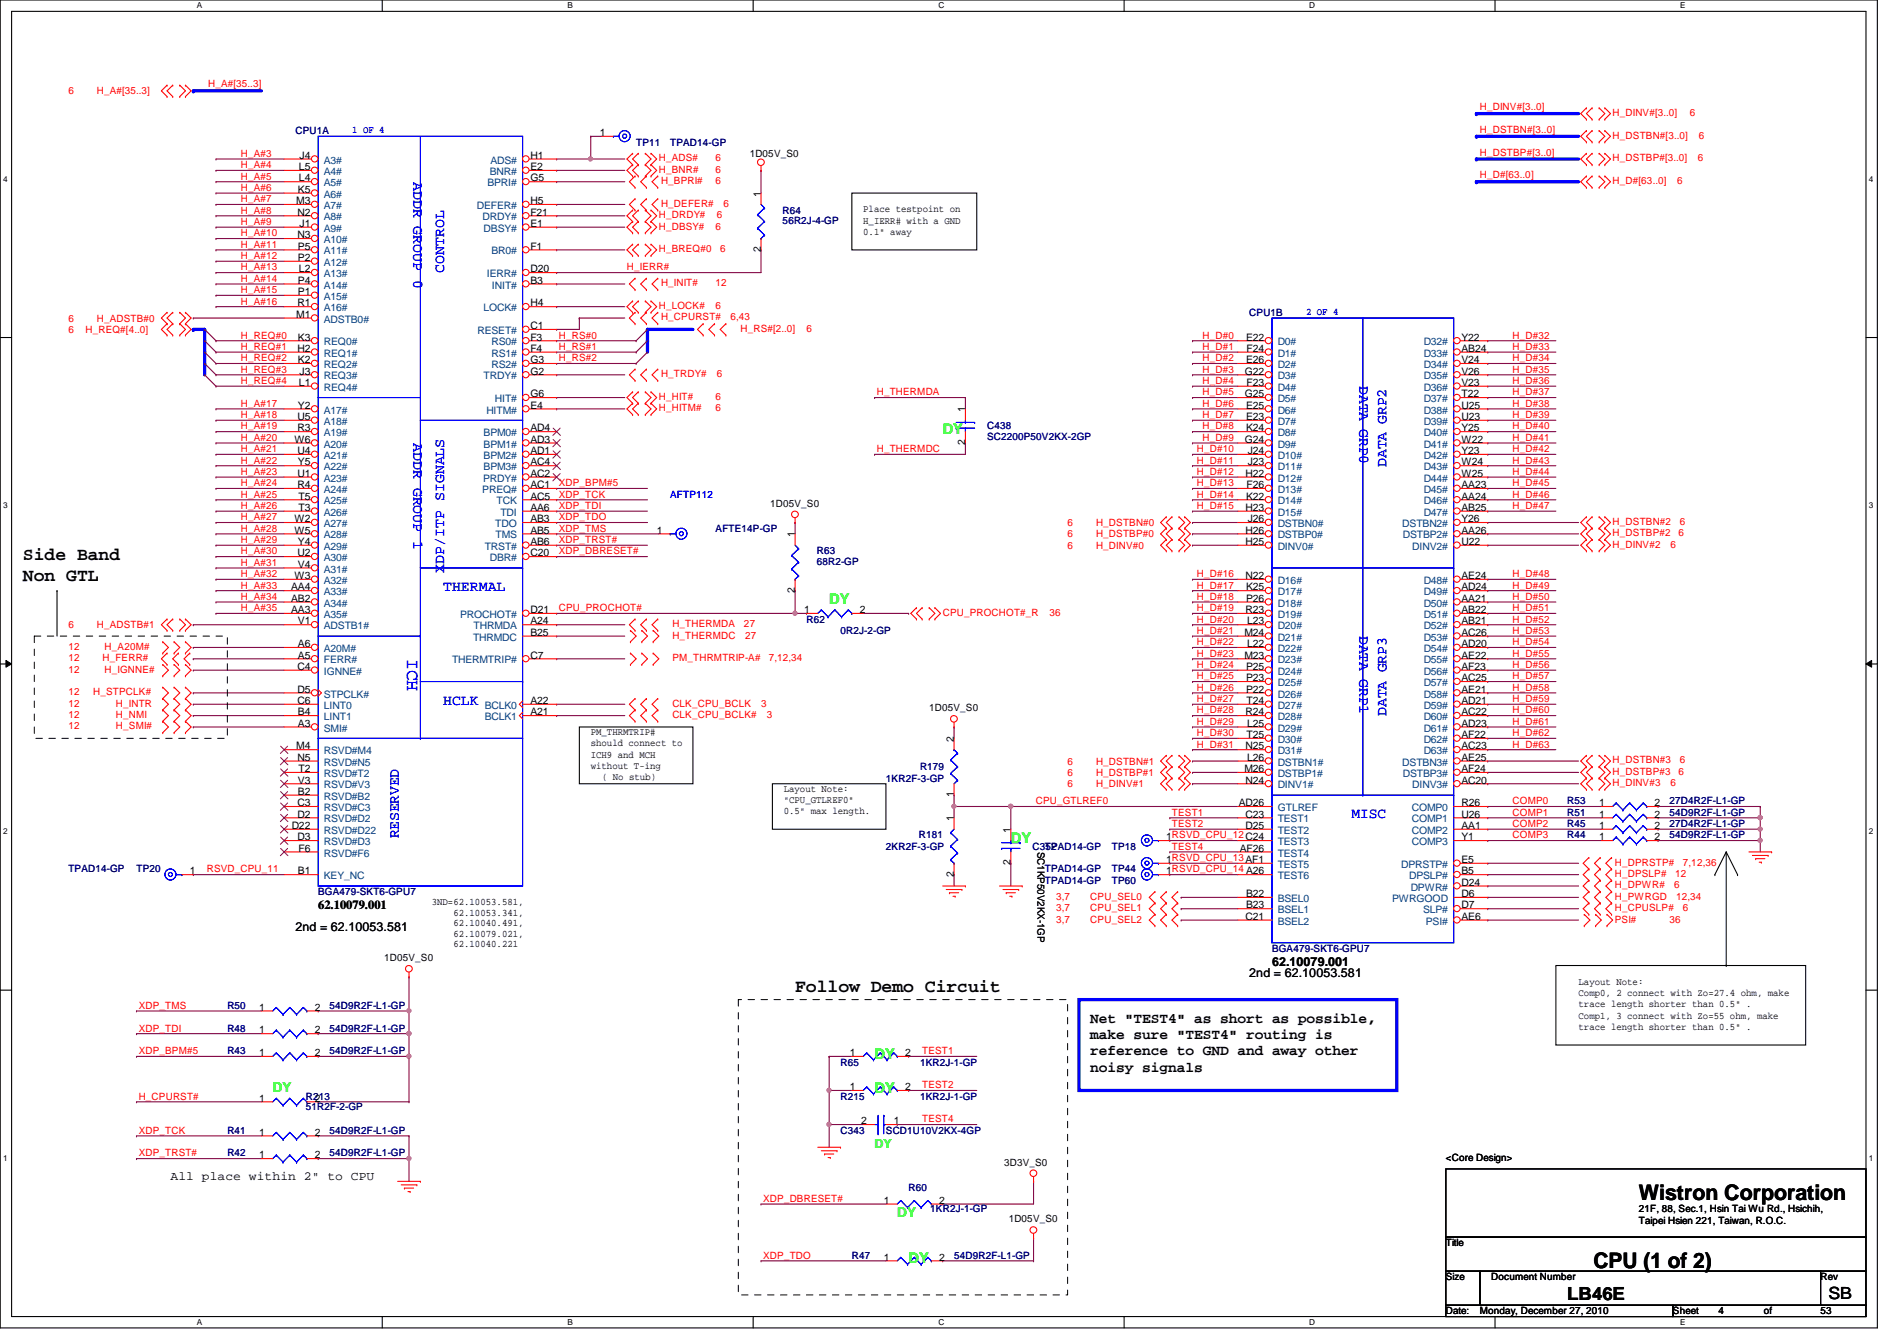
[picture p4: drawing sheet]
<svg xmlns="http://www.w3.org/2000/svg" width="297mm" height="210mm" viewBox="0 0 297 210" stroke-linecap="round" stroke-linejoin="round" font-family="sans-serif">
<defs><g id="words">
<g font-size="3.3">
<text x="256.6" y="187.9">Wistron Corporation</text>
<text x="249.5" y="198.5">CPU (1 of 2)</text>
</g>
<g font-size="2.8">
<text x="3.6" y="87.7">Side Band</text>
<text x="3.6" y="90.9">Non GTL</text>
<text x="124.5" y="155.3">Follow Demo Circuit</text>
<text x="245.4" y="203.5">LB46E</text>
</g>
<text font-size="2.8" fill="#00f" x="63.8" y="103.1" transform="rotate(90 63.8 103.1)">ICH</text>
<text font-size="2.6" x="286.3" y="203.3">SB</text>
<g font-size="2.3" fill="#00f">
<text x="64.8" y="28.4" transform="rotate(90 64.8 28.4)">ADDR GROUP 0</text>
<text x="69.6" y="42.7" transform="rotate(-90 69.6 42.7)">CONTROL</text>
<text x="212.9" y="60.5" transform="rotate(90 212.9 60.5)">DATA GRP0</text>
<text x="64.8" y="69.3" transform="rotate(90 64.8 69.3)">ADDR GROUP 1</text>
<text x="217.1" y="73.1" transform="rotate(-90 217.1 73.1)">DATA GRP2</text>
<text x="69.6" y="89.6" transform="rotate(-90 69.6 89.6)">XDP/ITP SIGNALS</text>
<text x="69.4" y="92.5">THERMAL</text>
<text x="212.9" y="99.6" transform="rotate(90 212.9 99.6)">DATA GRP1</text>
<text x="69.4" y="110.3">HCLK</text>
<text x="217.1" y="112" transform="rotate(-90 217.1 112)">DATA GRP3</text>
<text x="62.4" y="131.2" transform="rotate(-90 62.4 131.2)">RESERVED</text>
<text x="211.6" y="128.1">MISC</text>
</g>
<g font-size="2.3" fill="#0f0">
<text x="147.6" y="67.9">DY</text>
<text x="129.8" y="94.6">DY</text>
<text x="158.3" y="131.9">DY</text>
<text x="136.9" y="165.7">DY</text>
<text x="136.9" y="171">DY</text>
<text x="142.3" y="197.7">DY</text>
</g>
<g font-size="2.3">
<text x="170.7" y="160.1">Net &quot;TEST4&quot; as short as possible,</text>
<text x="170.7" y="162.6">make sure &quot;TEST4&quot; routing is</text>
<text x="170.7" y="165.2">reference to GND and away other</text>
<text x="170.7" y="167.7">noisy signals</text>
</g>
<g font-size="2.1" fill="#0f0">
<text x="42.7" y="170.9">DY</text>
<text x="140.5" y="190.5">DY</text>
</g>
<g font-size="1.9">
<text x="49.8" y="142.3">62.10079.001</text>
<text x="46.3" y="145.8">2nd = 62.10053.581</text>
<text x="195.6" y="152.9">2nd = 62.10053.581</text>
<text x="199.2" y="151.2">62.10079.001</text>
<text x="26.7" y="184.7">All place within 2&quot; to CPU</text>
</g>
<text font-size="1.9" fill="#0f0" x="136.9" y="179.6">DY</text>
<g font-size="1.6" fill="#f00">
<text x="10.7" y="14.8">6</text>
<text x="15.2" y="14.8">H_A#[35..3]</text>
<text x="32.6" y="13.7">H_A#[35..3]</text>
<text x="231.7" y="17.2">H_DINV#[3..0]</text>
<text x="231.7" y="20.8">H_DSTBN#[3..0]</text>
<text x="252.5" y="18.2">H_DINV#[3..0]</text>
<text x="252.5" y="21.7">H_DSTBN#[3..0]</text>
<text x="264.6" y="18.2">6</text>
<text x="266" y="21.7">6</text>
<text x="37.7" y="24.6">H_A#3</text>
<text x="37.7" y="26.3">H_A#4</text>
<text x="37.7" y="28.1">H_A#5</text>
<text x="37.7" y="29.9">H_A#6</text>
<text x="103.2" y="25.3">H_ADS#</text>
<text x="103.2" y="27.1">H_BNR#</text>
<text x="103.5" y="28.8">H_BPRI#</text>
<text x="112.1" y="27.1">6</text>
<text x="112.1" y="28.8">6</text>
<text x="112.1" y="25.3">6</text>
<text x="231.7" y="27.9">H_D#[63..0]</text>
<text x="231.7" y="24.3">H_DSTBP#[3..0]</text>
<text x="252.5" y="28.8">H_D#[63..0]</text>
<text x="252.5" y="25.3">H_DSTBP#[3..0]</text>
<text x="262.6" y="28.8">6</text>
<text x="265.9" y="25.3">6</text>
<text x="37.7" y="31.7">H_A#7</text>
<text x="37.7" y="33.4">H_A#8</text>
<text x="37.7" y="35.2">H_A#9</text>
<text x="103.2" y="34.2">H_DRDY#</text>
<text x="103.2" y="35.9">H_DBSY#</text>
<text x="103.5" y="32.4">H_DEFER#</text>
<text x="112.1" y="35.9">6</text>
<text x="112.2" y="34.2">6</text>
<text x="113.3" y="32.4">6</text>
<text x="37.7" y="37">H_A#10</text>
<text x="37.7" y="38.8">H_A#11</text>
<text x="37.7" y="40.6">H_A#12</text>
<text x="103.2" y="39.5">H_BREQ#0</text>
<text x="112.8" y="39.5">6</text>
<text x="37.7" y="42.3">H_A#13</text>
<text x="37.7" y="44.1">H_A#14</text>
<text x="37.7" y="45.9">H_A#15</text>
<text x="37.7" y="47.7">H_A#16</text>
<text x="98.2" y="42.3">H_IERR#</text>
<text x="103.5" y="44.8">H_INIT#</text>
<text x="112.1" y="44.8">12</text>
<text x="10.7" y="52.1">6</text>
<text x="10.7" y="50.3">6</text>
<text x="13.4" y="52.1">H_REQ#[4..0]</text>
<text x="15.2" y="50.3">H_ADSTB#0</text>
<text x="37.7" y="53">H_REQ#0</text>
<text x="87.5" y="53">H_RS#0</text>
<text x="103.2" y="48.4">H_LOCK#</text>
<text x="103.5" y="50.2">H_CPURST#</text>
<text x="112.1" y="48.4">6</text>
<text x="114.4" y="50.2">6,43</text>
<text x="115.9" y="51.9">H_RS#[2..0]</text>
<text x="126.3" y="51.9">6</text>
<text x="188.3" y="53">H_D#0</text>
<text x="236.9" y="53">H_D#32</text>
<text x="37.7" y="54.8">H_REQ#1</text>
<text x="37.7" y="56.6">H_REQ#2</text>
<text x="37.7" y="58.3">H_REQ#3</text>
<text x="87.5" y="54.8">H_RS#1</text>
<text x="87.5" y="56.6">H_RS#2</text>
<text x="103.5" y="59.1">H_TRDY#</text>
<text x="112.2" y="59.1">6</text>
<text x="188.3" y="54.8">H_D#1</text>
<text x="188.3" y="56.6">H_D#2</text>
<text x="188.3" y="58.3">H_D#3</text>
<text x="236.9" y="54.8">H_D#33</text>
<text x="236.9" y="56.6">H_D#34</text>
<text x="236.9" y="58.3">H_D#35</text>
<text x="37.7" y="65.4">H_A#18</text>
<text x="37.7" y="63.7">H_A#17</text>
<text x="37.7" y="60.1">H_REQ#4</text>
<text x="103.2" y="62.6">H_HIT#</text>
<text x="103.2" y="64.4">H_HITM#</text>
<text x="112.1" y="64.4">6</text>
<text x="112.1" y="62.6">6</text>
<text x="137.3" y="61.9">H_THERMDA</text>
<text x="188.3" y="60.1">H_D#4</text>
<text x="188.3" y="61.9">H_D#5</text>
<text x="188.3" y="63.7">H_D#6</text>
<text x="188.3" y="65.4">H_D#7</text>
<text x="236.9" y="60.1">H_D#36</text>
<text x="236.9" y="61.9">H_D#37</text>
<text x="236.9" y="63.7">H_D#38</text>
<text x="236.9" y="65.4">H_D#39</text>
<text x="37.7" y="69">H_A#20</text>
<text x="37.7" y="70.8">H_A#21</text>
<text x="37.7" y="67.2">H_A#19</text>
<text x="137.3" y="70.8">H_THERMDC</text>
<text x="187.4" y="70.8">H_D#10</text>
<text x="188.3" y="67.2">H_D#8</text>
<text x="188.3" y="69">H_D#9</text>
<text x="236.9" y="69">H_D#41</text>
<text x="236.9" y="67.2">H_D#40</text>
<text x="236.9" y="70.8">H_D#42</text>
<text x="37.7" y="72.6">H_A#22</text>
<text x="37.7" y="74.3">H_A#23</text>
<text x="37.7" y="76.1">H_A#24</text>
<text x="37.7" y="77.9">H_A#25</text>
<text x="87.5" y="77.9">XDP_TCK</text>
<text x="87.5" y="76.1">XDP_BPM#5</text>
<text x="187.4" y="72.6">H_D#11</text>
<text x="187.4" y="74.3">H_D#12</text>
<text x="187.4" y="76.1">H_D#13</text>
<text x="187.4" y="77.9">H_D#14</text>
<text x="236.9" y="72.6">H_D#43</text>
<text x="236.9" y="74.3">H_D#44</text>
<text x="236.9" y="76.1">H_D#45</text>
<text x="236.9" y="77.9">H_D#46</text>
<text x="37.7" y="79.7">H_A#26</text>
<text x="37.7" y="81.4">H_A#27</text>
<text x="37.7" y="83.2">H_A#28</text>
<text x="87.5" y="79.7">XDP_TDI</text>
<text x="87.5" y="83.2">XDP_TMS</text>
<text x="87.5" y="81.4">XDP_TDO</text>
<text x="167.2" y="82.3">6</text>
<text x="171.6" y="82.3">H_DSTBN#0</text>
<text x="187.4" y="79.7">H_D#15</text>
<text x="236.9" y="79.7">H_D#47</text>
<text x="252.5" y="82.2">H_DSTBN#2</text>
<text x="252.5" y="83.9">H_DSTBP#2</text>
<text x="262.8" y="83.9">6</text>
<text x="263" y="82.2">6</text>
<text x="37.7" y="85">H_A#29</text>
<text x="37.7" y="86.8">H_A#30</text>
<text x="37.7" y="88.6">H_A#31</text>
<text x="87.5" y="85">XDP_TRST#</text>
<text x="87.5" y="86.8">XDP_DBRESET#</text>
<text x="167.2" y="84.1">6</text>
<text x="167.2" y="85.9">6</text>
<text x="171.6" y="84.1">H_DSTBP#0</text>
<text x="171.6" y="85.9">H_DINV#0</text>
<text x="252.5" y="85.7">H_DINV#2</text>
<text x="261.6" y="85.7">6</text>
<text x="37.7" y="90.3">H_A#32</text>
<text x="37.7" y="92.1">H_A#33</text>
<text x="37.7" y="93.9">H_A#34</text>
<text x="37.7" y="95.7">H_A#35</text>
<text x="87.5" y="95.7">CPU_PROCHOT#</text>
<text x="187.4" y="90.3">H_D#16</text>
<text x="187.4" y="92.1">H_D#17</text>
<text x="187.4" y="93.9">H_D#18</text>
<text x="187.4" y="95.7">H_D#19</text>
<text x="236.9" y="90.3">H_D#48</text>
<text x="236.9" y="92.1">H_D#49</text>
<text x="236.9" y="95.7">H_D#51</text>
<text x="236.9" y="93.9">H_D#50</text>
<text x="10.7" y="101.7">12</text>
<text x="10.7" y="98.3">6</text>
<text x="15.2" y="98.3">H_ADSTB#1</text>
<text x="16.4" y="101.7">H_A20M#</text>
<text x="105.3" y="98.2">H_THERMDA</text>
<text x="105.3" y="99.9">H_THERMDC</text>
<text x="116.5" y="98.2">27</text>
<text x="116.7" y="99.9">27</text>
<text x="147.6" y="96.4">CPU_PROCHOT#_R</text>
<text x="164.3" y="96.4">36</text>
<text x="187.4" y="97.5">H_D#20</text>
<text x="187.4" y="99.2">H_D#21</text>
<text x="187.4" y="101">H_D#22</text>
<text x="236.9" y="97.5">H_D#52</text>
<text x="236.9" y="99.2">H_D#53</text>
<text x="236.9" y="101">H_D#54</text>
<text x="10.7" y="105.3">12</text>
<text x="10.7" y="103.5">12</text>
<text x="16" y="103.5">H_FERR#</text>
<text x="16.4" y="105.3">H_IGNNE#</text>
<text x="105.3" y="103.5">PM_THRMTRIP-A#</text>
<text x="120.4" y="103.5">7,12,34</text>
<text x="187.4" y="102.8">H_D#23</text>
<text x="187.4" y="104.6">H_D#24</text>
<text x="187.4" y="106.3">H_D#25</text>
<text x="236.9" y="102.8">H_D#55</text>
<text x="236.9" y="106.3">H_D#57</text>
<text x="236.9" y="104.6">H_D#56</text>
<text x="10.7" y="108.8">12</text>
<text x="10.7" y="110.6">12</text>
<text x="10.7" y="112.4">12</text>
<text x="14.6" y="108.8">H_STPCLK#</text>
<text x="18.2" y="110.6">H_INTR</text>
<text x="18.2" y="112.4">H_NMI</text>
<text x="105.3" y="110.6">CLK_CPU_BCLK</text>
<text x="105.3" y="112.4">CLK_CPU_BCLK#</text>
<text x="119.2" y="110.6">3</text>
<text x="120.1" y="112.4">3</text>
<text x="187.4" y="108.1">H_D#26</text>
<text x="187.4" y="109.9">H_D#27</text>
<text x="187.4" y="111.7">H_D#28</text>
<text x="187.4" y="113.5">H_D#29</text>
<text x="236.9" y="108.1">H_D#58</text>
<text x="236.9" y="109.9">H_D#59</text>
<text x="236.9" y="111.7">H_D#60</text>
<text x="236.9" y="113.5">H_D#61</text>
<text x="10.7" y="114.2">12</text>
<text x="18.2" y="114.2">H_SMI#</text>
<text x="167.2" y="119.7">6</text>
<text x="171.6" y="119.7">H_DSTBN#1</text>
<text x="187.4" y="115.2">H_D#30</text>
<text x="187.4" y="117">H_D#31</text>
<text x="236.9" y="117">H_D#63</text>
<text x="236.9" y="115.2">H_D#62</text>
<text x="252.5" y="119.5">H_DSTBN#3</text>
<text x="263" y="119.5">6</text>
<text x="162.2" y="125.9">CPU_GTLREF0</text>
<text x="167.2" y="121.5">6</text>
<text x="167.2" y="123.2">6</text>
<text x="171.6" y="121.5">H_DSTBP#1</text>
<text x="171.6" y="123.2">H_DINV#1</text>
<text x="236.9" y="125.9">COMP0</text>
<text x="252.5" y="121.3">H_DSTBP#3</text>
<text x="252.5" y="123.1">H_DINV#3</text>
<text x="261.6" y="123.1">6</text>
<text x="262.8" y="121.3">6</text>
<text x="183.5" y="127.7">TEST1</text>
<text x="183.5" y="129.5">TEST2</text>
<text x="236.9" y="127.7">COMP1</text>
<text x="236.9" y="129.5">COMP2</text>
<text x="236.9" y="131.2">COMP3</text>
<text x="32.4" y="136.6">RSVD_CPU_11</text>
<text x="183.5" y="133">TEST4</text>
<text x="252.9" y="135.5">H_DPRSTP#</text>
<text x="252.9" y="137.3">H_DPSLP#</text>
<text x="262.3" y="137.3">12</text>
<text x="263.5" y="135.5">7,12,36</text>
<text x="165.4" y="140.8">3,7</text>
<text x="165.4" y="142.6">3,7</text>
<text x="170.7" y="140.8">CPU_SEL0</text>
<text x="170.7" y="142.6">CPU_SEL1</text>
<text x="252.9" y="139.1">H_DPWR#</text>
<text x="252.9" y="140.8">H_PWRGD</text>
<text x="252.9" y="142.6">H_CPUSLP#</text>
<text x="262.1" y="139.1">6</text>
<text x="262.5" y="140.8">12,34</text>
<text x="263.5" y="142.6">6</text>
<text x="165.4" y="144.4">3,7</text>
<text x="170.7" y="144.4">CPU_SEL2</text>
<text x="252.9" y="144.4">PSI#</text>
<text x="261.4" y="144.4">36</text>
<text x="21.7" y="161.5">XDP_TDI</text>
<text x="21.7" y="157.9">XDP_TMS</text>
<text x="21.7" y="165">XDP_BPM#5</text>
<text x="144.4" y="165">TEST1</text>
<text x="21.7" y="172.1">H_CPURST#</text>
<text x="144.4" y="170.3">TEST2</text>
<text x="21.7" y="177.5">XDP_TCK</text>
<text x="144.4" y="175.7">TEST4</text>
<text x="21.7" y="181">XDP_TRST#</text>
<text x="119.5" y="188.1">XDP_DBRESET#</text>
<text x="119.5" y="197">XDP_TDO</text>
</g>
<g font-size="1.6" fill="#000080">
<text x="46.3" y="21">CPU1A</text>
<text x="99.6" y="22.8">TP11</text>
<text x="104.9" y="22.8">TPAD14-GP</text>
<text x="122.6" y="33.4">R64</text>
<text x="122.6" y="35.1">56R2J-4-GP</text>
<text x="195.6" y="49.4">CPU1B</text>
<text x="154.6" y="67.2">C438</text>
<text x="154.6" y="68.8">SC2200P50V2KX-2GP</text>
<text x="112.1" y="83.2">AFTE14P-GP</text>
<text x="127.9" y="86.8">R63</text>
<text x="127.9" y="88.4">68R2-GP</text>
<text x="126.3" y="97.5">R62</text>
<text x="131.6" y="99.2">0R2J-2-GP</text>
<text x="138.7" y="122.3">1KR2F-3-GP</text>
<text x="144.1" y="120.6">R179</text>
<text x="245.4" y="125.9">R53</text>
<text x="261.4" y="125.9">27D4R2F-L1-GP</text>
<text x="143.9" y="131.2">R181</text>
<text x="245.4" y="131.2">R44</text>
<text x="245.4" y="127.7">R51</text>
<text x="245.4" y="129.5">R45</text>
<text x="261.4" y="131.2">54D9R2F-L1-GP</text>
<text x="261.4" y="127.7">54D9R2F-L1-GP</text>
<text x="261.4" y="129.5">27D4R2F-L1-GP</text>
<text x="10.7" y="136.6">TPAD14-GP</text>
<text x="21.4" y="136.6">TP20</text>
<text x="138.7" y="133">2KR2F-3-GP</text>
<text x="161.7" y="133">C352</text>
<text x="163.6" y="133">TPAD14-GP</text>
<text x="163.6" y="136.6">TPAD14-GP</text>
<text x="174.1" y="133">TP18</text>
<text x="174.1" y="136.6">TP44</text>
<text x="49.8" y="140.1">BGA479-SKT6-GPU7</text>
<text x="163.6" y="138.3">TPAD14-GP</text>
<text x="174.1" y="138.3">TP60</text>
<text x="199.2" y="149">BGA479-SKT6-GPU7</text>
<text x="35.6" y="161.5">R48</text>
<text x="35.6" y="157.9">R50</text>
<text x="51.6" y="161.5">54D9R2F-L1-GP</text>
<text x="51.6" y="157.9">54D9R2F-L1-GP</text>
<text x="35.6" y="165">R43</text>
<text x="51.6" y="165">54D9R2F-L1-GP</text>
<text x="131.6" y="166.8">R65</text>
<text x="144.1" y="166.8">1KR2J-1-GP</text>
<text x="47.9" y="172.1">R213</text>
<text x="47.9" y="173.7">51R2F-2-GP</text>
<text x="131.6" y="172.1">R215</text>
<text x="144.1" y="172.1">1KR2J-1-GP</text>
<text x="35.6" y="177.5">R41</text>
<text x="51.6" y="177.5">54D9R2F-L1-GP</text>
<text x="131.6" y="177.5">C343</text>
<text x="138.7" y="177.5">SCD1U10V2KX-4GP</text>
<text x="35.6" y="181">R42</text>
<text x="51.6" y="181">54D9R2F-L1-GP</text>
<text x="142.3" y="186.4">R60</text>
<text x="145.7" y="189.7">1KR2J-1-GP</text>
<text x="133.4" y="197">R47</text>
<text x="149.4" y="197">54D9R2F-L1-GP</text>
</g>
<g font-size="1.6" fill="#00f">
<text x="55.2" y="20.8">1 OF 4</text>
<text x="204.5" y="49.2">2 OF 4</text>
<text x="104.9" y="77.9">AFTP112</text>
</g>
<g font-size="1.6">
<text x="93.9" y="21.3">1</text>
<text x="46.8" y="26.6">L5</text>
<text x="46.8" y="28.4">L4</text>
<text x="46.9" y="24.8">J4</text>
<text x="83.1" y="24.8">H1</text>
<text x="83.1" y="26.6">E2</text>
<text x="83.1" y="28.4">G5</text>
<text x="117.4" y="24.6">1D05V_S0</text>
<text x="46.4" y="32">M3</text>
<text x="46.6" y="33.7">N2</text>
<text x="46.6" y="30.2">K5</text>
<text x="46.9" y="35.5">J1</text>
<text x="83.1" y="32">H5</text>
<text x="83.1" y="35.5">E1</text>
<text x="83.1" y="33.7">F21</text>
<text x="119.1" y="30.8" transform="rotate(-90 119.1 30.8)">1</text>
<text x="135.2" y="35">H_IERR# with a GND</text>
<text x="135.2" y="33.2">Place testpoint on</text>
<text x="46.6" y="37.3">N3</text>
<text x="46.6" y="39.1">P5</text>
<text x="46.6" y="40.9">P2</text>
<text x="83.1" y="39.1">F1</text>
<text x="119.1" y="39.5" transform="rotate(-90 119.1 39.5)">2</text>
<text x="135.2" y="36.8">0.1&quot; away</text>
<text x="46.6" y="48">R1</text>
<text x="46.6" y="44.4">P4</text>
<text x="46.6" y="46.2">P1</text>
<text x="46.8" y="42.6">L2</text>
<text x="83.1" y="42.6">D20</text>
<text x="83.1" y="44.4">B3</text>
<text x="83.1" y="48">H4</text>
<text x="46.4" y="49.7">M1</text>
<text x="46.6" y="53.3">K3</text>
<text x="83.1" y="53.3">F3</text>
<text x="83.1" y="51.5">C1</text>
<text x="195.1" y="53.3">E22</text>
<text x="228.9" y="53.3">Y22</text>
<text x="46.6" y="55.1">H2</text>
<text x="46.6" y="56.9">K2</text>
<text x="46.9" y="58.6">J3</text>
<text x="83.1" y="55.1">F4</text>
<text x="83.1" y="56.9">G3</text>
<text x="83.1" y="58.6">G2</text>
<text x="194.9" y="58.6">G22</text>
<text x="195.1" y="56.9">E26</text>
<text x="195.2" y="55.1">F24</text>
<text x="228.9" y="55.1">AB24</text>
<text x="228.9" y="56.9">V24</text>
<text x="228.9" y="58.6">V26</text>
<text x="46.6" y="65.7">U5</text>
<text x="46.6" y="64">Y2</text>
<text x="46.8" y="60.4">L1</text>
<text x="83.1" y="62.2">G6</text>
<text x="83.1" y="64">E4</text>
<text x="151.1" y="64.6" transform="rotate(-90 151.1 64.6)">1</text>
<text x="194.9" y="62.2">G25</text>
<text x="195.1" y="64">E25</text>
<text x="195.1" y="65.7">E23</text>
<text x="195.2" y="60.4">F23</text>
<text x="228.9" y="60.4">V23</text>
<text x="228.9" y="64">U25</text>
<text x="228.9" y="65.7">U23</text>
<text x="228.9" y="62.2">T22</text>
<text x="46.1" y="69.3">W6</text>
<text x="46.6" y="67.5">R3</text>
<text x="46.6" y="71.1">U4</text>
<text x="83.1" y="67.5">AD4</text>
<text x="83.1" y="69.3">AD3</text>
<text x="83.1" y="71.1">AD1</text>
<text x="151.1" y="69.7" transform="rotate(-90 151.1 69.7)">2</text>
<text x="194.9" y="69.3">G24</text>
<text x="195.1" y="67.5">K24</text>
<text x="195.4" y="71.1">J24</text>
<text x="228.9" y="67.5">Y25</text>
<text x="228.9" y="69.3">W22</text>
<text x="228.9" y="71.1">Y23</text>
<text x="46.6" y="76.4">R4</text>
<text x="46.6" y="74.6">U1</text>
<text x="46.6" y="72.9">Y5</text>
<text x="83.1" y="72.9">AC4</text>
<text x="83.1" y="74.6">AC2</text>
<text x="83.1" y="76.4">AC1</text>
<text x="195" y="74.6">H22</text>
<text x="195.2" y="76.4">F26</text>
<text x="195.4" y="72.9">J23</text>
<text x="228.9" y="72.9">W24</text>
<text x="228.9" y="74.6">W25</text>
<text x="228.9" y="76.4">AA23</text>
<text x="46.1" y="83.5">W5</text>
<text x="46.1" y="81.7">W2</text>
<text x="46.7" y="78.2">T5</text>
<text x="46.7" y="80">T3</text>
<text x="83.1" y="78.2">AC5</text>
<text x="83.1" y="80">AA6</text>
<text x="83.1" y="81.7">AB3</text>
<text x="83.1" y="83.5">AB5</text>
<text x="102.8" y="83.5">1</text>
<text x="120.6" y="79.3">1D05V_S0</text>
<text x="195" y="83.5">H26</text>
<text x="195" y="80">H23</text>
<text x="195.1" y="78.2">K22</text>
<text x="195.4" y="81.7">J26</text>
<text x="228.9" y="78.2">AA24</text>
<text x="228.9" y="80">AB25</text>
<text x="228.9" y="83.5">AA26</text>
<text x="228.9" y="81.7">Y26</text>
<text x="46.6" y="87.1">U2</text>
<text x="46.6" y="85.3">Y4</text>
<text x="46.6" y="88.9">V4</text>
<text x="83.1" y="85.3">AB6</text>
<text x="83.1" y="87.1">C20</text>
<text x="124.5" y="84.1" transform="rotate(-90 124.5 84.1)">1</text>
<text x="195" y="85.3">H25</text>
<text x="228.9" y="85.3">U22</text>
<text x="45.6" y="92.4">AA4</text>
<text x="45.6" y="94.2">AB2</text>
<text x="45.6" y="96">AA3</text>
<text x="46.1" y="90.6">W3</text>
<text x="83.1" y="96">D21</text>
<text x="124.5" y="92.8" transform="rotate(-90 124.5 92.8)">2</text>
<text x="125.9" y="96">1</text>
<text x="134.6" y="96">2</text>
<text x="195" y="90.6">N22</text>
<text x="195" y="96">R23</text>
<text x="195.1" y="92.4">K25</text>
<text x="195.1" y="94.2">P26</text>
<text x="228.9" y="90.6">AE24</text>
<text x="228.9" y="92.4">AD24</text>
<text x="228.9" y="96">AB22</text>
<text x="228.9" y="94.2">AA21</text>
<text x="46.6" y="101.3">A6</text>
<text x="46.6" y="97.7">V1</text>
<text x="83.1" y="97.7">A24</text>
<text x="83.1" y="99.5">B25</text>
<text x="194.9" y="99.5">M24</text>
<text x="195.3" y="97.7">L23</text>
<text x="195.3" y="101.3">L22</text>
<text x="228.9" y="99.5">AC26</text>
<text x="228.9" y="97.7">AB21</text>
<text x="228.9" y="101.3">AD20</text>
<text x="46.6" y="104.9">C4</text>
<text x="46.6" y="103.1">A5</text>
<text x="83.1" y="103.1">C7</text>
<text x="194.9" y="103.1">M23</text>
<text x="195.1" y="104.9">P25</text>
<text x="195.1" y="106.6">P23</text>
<text x="228.9" y="103.1">AE22</text>
<text x="228.9" y="104.9">AF23</text>
<text x="228.9" y="106.6">AC25</text>
<text x="46.6" y="108.4">D5</text>
<text x="46.6" y="110.2">C6</text>
<text x="46.6" y="112">B4</text>
<text x="46.6" y="113.7">A3</text>
<text x="83.1" y="110.2">A22</text>
<text x="83.1" y="112">A21</text>
<text x="145.5" y="111.3">1D05V_S0</text>
<text x="195" y="112">R24</text>
<text x="195.1" y="108.4">P22</text>
<text x="195.2" y="110.2">T24</text>
<text x="195.3" y="113.7">L25</text>
<text x="228.9" y="112">AC22</text>
<text x="228.9" y="108.4">AE21</text>
<text x="228.9" y="110.2">AD21</text>
<text x="228.9" y="113.7">AD23</text>
<text x="46.4" y="117.3">M4</text>
<text x="46.6" y="119.1">N5</text>
<text x="92.5" y="116.8">should connect to</text>
<text x="92.5" y="115">PM_THRMTRIP#</text>
<text x="92.5" y="118.6">ICH9 and MCH</text>
<text x="149.3" y="116.1" transform="rotate(-90 149.3 116.1)">2</text>
<text x="195" y="117.3">N25</text>
<text x="195.2" y="115.5">T25</text>
<text x="195.3" y="119.1">L26</text>
<text x="228.9" y="117.3">AC23</text>
<text x="228.9" y="119.1">AE25</text>
<text x="228.9" y="115.5">AF22</text>
<text x="46.6" y="122.6">V3</text>
<text x="46.6" y="124.4">B2</text>
<text x="46.7" y="120.9">T2</text>
<text x="92.5" y="120.4">without T-ing</text>
<text x="94.3" y="122.1">( No stub)</text>
<text x="122.7" y="123.9">Layout Note:</text>
<text x="122.7" y="125.7">&quot;CPU_GTLREF0&quot;</text>
<text x="149.3" y="124.8" transform="rotate(-90 149.3 124.8)">1</text>
<text x="194.9" y="120.9">M26</text>
<text x="195" y="122.6">N24</text>
<text x="228.9" y="122.6">AC20</text>
<text x="228.9" y="120.9">AF24</text>
<text x="45.7" y="129.8">D22</text>
<text x="46.6" y="126.2">C3</text>
<text x="46.6" y="128">D2</text>
<text x="46.6" y="131.5">D3</text>
<text x="122.7" y="127.3">0.5&quot; max length.</text>
<text x="149.3" y="128.6" transform="rotate(-90 149.3 128.6)">1</text>
<text x="158.2" y="130.3" transform="rotate(-90 158.2 130.3)">1</text>
<text x="182.6" y="131.5">1RSVD_CPU_12C24</text>
<text x="194" y="126.2">AD26</text>
<text x="195" y="129.8">D25</text>
<text x="195" y="128">C23</text>
<text x="228.9" y="126.2">R26</text>
<text x="228.9" y="128">U26</text>
<text x="228.9" y="129.8">AA1</text>
<text x="228.9" y="131.5">Y1</text>
<text x="250.4" y="131.5">1</text>
<text x="250.4" y="126.2">1</text>
<text x="250.4" y="128">1</text>
<text x="250.4" y="129.8">1</text>
<text x="259.1" y="131.5">2</text>
<text x="259.1" y="126.2">2</text>
<text x="259.1" y="128">2</text>
<text x="259.1" y="129.8">2</text>
<text x="29.7" y="136.9">1</text>
<text x="46.6" y="136.9">B1</text>
<text x="46.7" y="133.3">F6</text>
<text x="149.3" y="137.2" transform="rotate(-90 149.3 137.2)">2</text>
<text x="158.2" y="135.5" transform="rotate(-90 158.2 135.5)">2</text>
<text x="162.5" y="133.3" transform="rotate(90 162.5 133.3)">SC1KP50V2KX-1GP</text>
<text x="182.6" y="136.9">1RSVD_CPU_14 A26</text>
<text x="182.6" y="135.1">1RSVD_CPU_13AF1</text>
<text x="194.1" y="133.3">AF26</text>
<text x="228.9" y="135.1">E5</text>
<text x="228.9" y="136.9">B5</text>
<text x="67.6" y="141.7">3ND=62.10053.581,</text>
<text x="71" y="143.3">62.10053.341,</text>
<text x="195" y="144">C21</text>
<text x="195.1" y="140.4">B22</text>
<text x="195.1" y="142.2">B23</text>
<text x="228.9" y="138.6">D24</text>
<text x="228.9" y="140.4">D6</text>
<text x="228.9" y="142.2">D7</text>
<text x="228.9" y="144">AE6</text>
<text x="71" y="145">62.10040.491,</text>
<text x="71" y="146.6">62.10079.021,</text>
<text x="71" y="148.3">62.10040.221</text>
<text x="60.2" y="150.5">1D05V_S0</text>
<text x="247.2" y="154.1">Layout Note:</text>
<text x="247.2" y="155.9">Comp0, 2 connect with Zo=27.4 ohm, make</text>
<text x="40.6" y="161.8">1</text>
<text x="40.6" y="158.2">1</text>
<text x="49.3" y="161.8">2</text>
<text x="49.3" y="158.2">2</text>
<text x="247.2" y="159.5">Comp1, 3 connect with Zo=55 ohm, make</text>
<text x="247.2" y="157.7">trace length shorter than 0.5&quot; .</text>
<text x="247.2" y="161.2">trace length shorter than 0.5&quot; .</text>
<text x="40.6" y="165.3">1</text>
<text x="49.3" y="165.3">2</text>
<text x="133.1" y="165.3">1</text>
<text x="141.7" y="165.3">2</text>
<text x="40.6" y="172.4">1</text>
<text x="49.3" y="172.4">2</text>
<text x="133.1" y="170.6">1</text>
<text x="141.7" y="170.6">2</text>
<text x="40.6" y="177.8">1</text>
<text x="49.3" y="177.8">2</text>
<text x="134.8" y="176">2</text>
<text x="140" y="176">1</text>
<text x="40.6" y="181.3">1</text>
<text x="49.3" y="181.3">2</text>
<text x="157.2" y="182.5">3D3V_S0</text>
<text x="226.4" y="181.7">&lt;Core Design&gt;</text>
<text x="138.4" y="188.4">1</text>
<text x="147.1" y="188.4">2</text>
<text x="157.9" y="191.3">1D05V_S0</text>
<text x="256.6" y="189.7">21F, 88, Sec.1, Hsin Tai Wu Rd., Hsichih,</text>
<text x="256.6" y="191.6">Taipei Hsien 221, Taiwan, R.O.C.</text>
<text x="138.4" y="197.3">1</text>
<text x="147.1" y="197.3">2</text>
<text x="226.4" y="195.1">Title</text>
<text x="226.4" y="200.4">Size</text>
<text x="233.5" y="200.4">Document Number</text>
<text x="285.1" y="200.4">Rev</text>
<text x="226.4" y="205.7">Date:</text>
<text x="231.7" y="205.7">Monday, December 27, 2010</text>
<text x="262" y="205.7">Sheet</text>
<text x="269.1" y="205.7">4</text>
<text x="276.2" y="205.7">of</text>
<text x="285.1" y="205.7">53</text>
</g>
<g font-size="1.6" fill="#004080">
<text x="50.7" y="25.6">A3#</text>
<text x="50.7" y="27.4">A4#</text>
<text x="50.7" y="29.2">A5#</text>
<text x="76.3" y="29.2">BPRI#</text>
<text x="76.7" y="27.4">BNR#</text>
<text x="76.8" y="25.6">ADS#</text>
<text x="50.7" y="30.9">A6#</text>
<text x="50.7" y="32.7">A7#</text>
<text x="50.7" y="34.5">A8#</text>
<text x="74.7" y="32.7">DEFER#</text>
<text x="75.6" y="34.5">DRDY#</text>
<text x="50.7" y="36.3">A9#</text>
<text x="50.7" y="38.1">A10#</text>
<text x="50.7" y="39.8">A11#</text>
<text x="50.7" y="41.6">A12#</text>
<text x="75.7" y="36.3">DBSY#</text>
<text x="77" y="39.8">BR0#</text>
<text x="50.7" y="43.4">A13#</text>
<text x="50.7" y="45.2">A14#</text>
<text x="50.7" y="46.9">A15#</text>
<text x="76.2" y="43.4">IERR#</text>
<text x="77" y="45.2">INIT#</text>
<text x="50.7" y="48.7">A16#</text>
<text x="50.7" y="50.5">ADSTB0#</text>
<text x="74.8" y="52.3">RESET#</text>
<text x="75.7" y="48.7">LOCK#</text>
<text x="50.7" y="54.1">REQ0#</text>
<text x="50.7" y="55.8">REQ1#</text>
<text x="50.7" y="57.6">REQ2#</text>
<text x="50.7" y="59.4">REQ3#</text>
<text x="75.7" y="59.4">TRDY#</text>
<text x="77" y="54.1">RS0#</text>
<text x="77" y="55.8">RS1#</text>
<text x="77" y="57.6">RS2#</text>
<text x="200.1" y="54.1">D0#</text>
<text x="200.1" y="55.8">D1#</text>
<text x="200.1" y="57.6">D2#</text>
<text x="200.1" y="59.4">D3#</text>
<text x="222.9" y="54.1">D32#</text>
<text x="222.9" y="55.8">D33#</text>
<text x="222.9" y="57.6">D34#</text>
<text x="222.9" y="59.4">D35#</text>
<text x="50.7" y="61.2">REQ4#</text>
<text x="50.7" y="64.7">A17#</text>
<text x="76.2" y="64.7">HITM#</text>
<text x="77.5" y="62.9">HIT#</text>
<text x="200.1" y="61.2">D4#</text>
<text x="200.1" y="62.9">D5#</text>
<text x="200.1" y="64.7">D6#</text>
<text x="222.9" y="61.2">D36#</text>
<text x="222.9" y="64.7">D38#</text>
<text x="222.9" y="62.9">D37#</text>
<text x="50.7" y="66.5">A18#</text>
<text x="50.7" y="68.3">A19#</text>
<text x="50.7" y="70.1">A20#</text>
<text x="50.7" y="71.8">A21#</text>
<text x="75.7" y="68.3">BPM0#</text>
<text x="75.7" y="70.1">BPM1#</text>
<text x="75.7" y="71.8">BPM2#</text>
<text x="200.1" y="66.5">D7#</text>
<text x="200.1" y="68.3">D8#</text>
<text x="200.1" y="70.1">D9#</text>
<text x="200.1" y="71.8">D10#</text>
<text x="222.9" y="66.5">D39#</text>
<text x="222.9" y="68.3">D40#</text>
<text x="222.9" y="70.1">D41#</text>
<text x="222.9" y="71.8">D42#</text>
<text x="50.7" y="73.6">A22#</text>
<text x="50.7" y="77.2">A24#</text>
<text x="50.7" y="75.4">A23#</text>
<text x="75.5" y="77.2">PREQ#</text>
<text x="75.6" y="75.4">PRDY#</text>
<text x="75.7" y="73.6">BPM3#</text>
<text x="200.1" y="73.6">D11#</text>
<text x="200.1" y="75.4">D12#</text>
<text x="200.1" y="77.2">D13#</text>
<text x="222.9" y="73.6">D43#</text>
<text x="222.9" y="75.4">D44#</text>
<text x="222.9" y="77.2">D45#</text>
<text x="50.7" y="79">A25#</text>
<text x="50.7" y="80.7">A26#</text>
<text x="50.7" y="82.5">A27#</text>
<text x="77.6" y="82.5">TDO</text>
<text x="77.8" y="79">TCK</text>
<text x="78.4" y="80.7">TDI</text>
<text x="200.1" y="82.5">DSTBN0#</text>
<text x="200.1" y="79">D14#</text>
<text x="200.1" y="80.7">D15#</text>
<text x="219.6" y="82.5">DSTBN2#</text>
<text x="222.9" y="79">D46#</text>
<text x="222.9" y="80.7">D47#</text>
<text x="50.7" y="87.8">A30#</text>
<text x="50.7" y="84.3">A28#</text>
<text x="50.7" y="86.1">A29#</text>
<text x="50.7" y="89.6">A31#</text>
<text x="75.9" y="86.1">TRST#</text>
<text x="76.7" y="87.8">DBR#</text>
<text x="77.6" y="84.3">TMS</text>
<text x="200.1" y="86.1">DINV0#</text>
<text x="200.1" y="84.3">DSTBP0#</text>
<text x="219.7" y="84.3">DSTBP2#</text>
<text x="221.1" y="86.1">DINV2#</text>
<text x="50.7" y="91.4">A32#</text>
<text x="50.7" y="93.2">A33#</text>
<text x="50.7" y="95">A34#</text>
<text x="200.1" y="91.4">D16#</text>
<text x="200.1" y="93.2">D17#</text>
<text x="200.1" y="95">D18#</text>
<text x="222.9" y="91.4">D48#</text>
<text x="222.9" y="93.2">D49#</text>
<text x="222.9" y="95">D50#</text>
<text x="50.7" y="96.7">A35#</text>
<text x="50.7" y="98.5">ADSTB1#</text>
<text x="72" y="96.7">PROCHOT#</text>
<text x="74.1" y="100.3">THRMDC</text>
<text x="74.2" y="98.5">THRMDA</text>
<text x="200.1" y="96.7">D19#</text>
<text x="200.1" y="98.5">D20#</text>
<text x="200.1" y="100.3">D21#</text>
<text x="222.9" y="100.3">D53#</text>
<text x="222.9" y="98.5">D52#</text>
<text x="222.9" y="96.7">D51#</text>
<text x="50.7" y="102.1">A20M#</text>
<text x="50.7" y="103.8">FERR#</text>
<text x="50.7" y="105.6">IGNNE#</text>
<text x="70.8" y="103.8">THERMTRIP#</text>
<text x="200.1" y="102.1">D22#</text>
<text x="200.1" y="103.8">D23#</text>
<text x="200.1" y="105.6">D24#</text>
<text x="200.1" y="107.4">D25#</text>
<text x="222.9" y="102.1">D54#</text>
<text x="222.9" y="103.8">D55#</text>
<text x="222.9" y="105.6">D56#</text>
<text x="222.9" y="107.4">D57#</text>
<text x="50.7" y="109.2">STPCLK#</text>
<text x="50.7" y="111">LINT0</text>
<text x="50.7" y="112.7">LINT1</text>
<text x="75.9" y="111">BCLK0</text>
<text x="75.9" y="112.7">BCLK1</text>
<text x="200.1" y="109.2">D26#</text>
<text x="200.1" y="111">D27#</text>
<text x="200.1" y="112.7">D28#</text>
<text x="222.9" y="112.7">D60#</text>
<text x="222.9" y="109.2">D58#</text>
<text x="222.9" y="111">D59#</text>
<text x="50.7" y="118.1">RSVD#M4</text>
<text x="50.7" y="119.8">RSVD#N5</text>
<text x="50.7" y="114.5">SMI#</text>
<text x="200.1" y="114.5">D29#</text>
<text x="200.1" y="116.3">D30#</text>
<text x="200.1" y="118.1">D31#</text>
<text x="200.1" y="119.8">DSTBN1#</text>
<text x="219.6" y="119.8">DSTBN3#</text>
<text x="222.9" y="118.1">D63#</text>
<text x="222.9" y="114.5">D61#</text>
<text x="222.9" y="116.3">D62#</text>
<text x="50.7" y="121.6">RSVD#T2</text>
<text x="50.7" y="123.4">RSVD#V3</text>
<text x="50.7" y="125.2">RSVD#B2</text>
<text x="200.1" y="123.4">DINV1#</text>
<text x="200.1" y="121.6">DSTBP1#</text>
<text x="219.7" y="121.6">DSTBP3#</text>
<text x="221.1" y="123.4">DINV3#</text>
<text x="50.7" y="127">RSVD#C3</text>
<text x="50.7" y="128.7">RSVD#D2</text>
<text x="50.7" y="130.5">RSVD#D22</text>
<text x="200.1" y="127">GTLREF</text>
<text x="200.1" y="130.5">TEST2</text>
<text x="200.1" y="128.7">TEST1</text>
<text x="221.1" y="127">COMP0</text>
<text x="221.1" y="128.7">COMP1</text>
<text x="221.1" y="130.5">COMP2</text>
<text x="50.7" y="134.1">RSVD#F6</text>
<text x="50.7" y="132.3">RSVD#D3</text>
<text x="50.7" y="137.6">KEY_NC</text>
<text x="200.1" y="137.6">TEST6</text>
<text x="200.1" y="132.3">TEST3</text>
<text x="200.1" y="135.8">TEST5</text>
<text x="200.1" y="134.1">TEST4</text>
<text x="219.4" y="135.8">DPRSTP#</text>
<text x="220.6" y="137.6">DPSLP#</text>
<text x="221.1" y="132.3">COMP3</text>
<text x="200.1" y="141.2">BSEL0</text>
<text x="200.1" y="143">BSEL1</text>
<text x="218" y="141.2">PWRGOOD</text>
<text x="220.9" y="139.4">DPWR#</text>
<text x="222.8" y="143">SLP#</text>
<text x="200.1" y="144.7">BSEL2</text>
<text x="223.3" y="144.7">PSI#</text>
</g>
<g font-size="1.3">
<text x="30.8" y="1.3">A</text>
<text x="88.9" y="1.3">B</text>
<text x="146.9" y="1.3">C</text>
<text x="205" y="1.3">D</text>
<text x="263.1" y="1.3">E</text>
<text x=".5" y="28.4">4</text>
<text x="292.6" y="28.4">4</text>
<text x=".5" y="79.5">3</text>
<text x="292.6" y="79.5">3</text>
<text x=".5" y="130.6">2</text>
<text x="292.6" y="130.6">2</text>
<text x=".5" y="181.7">1</text>
<text x="292.6" y="181.7">1</text>
<text x="30.8" y="207.4">A</text>
<text x="88.9" y="207.4">B</text>
<text x="146.9" y="207.4">C</text>
<text x="205" y="207.4">D</text>
<text x="263.1" y="207.4">E</text>
</g>
</g></defs>
<path d="M0 0h294v207.9h-294zM1.8 1.8h290.4v204.3h-290.4z" fill="none" stroke="#000" stroke-width=".17"/>
<g fill="#fff">
<path d="M30.8 .2h.8v1.4h-.8z"/>
<path d="M30.8 206.2h.8v1.4h-.8z"/>
</g>
<path d="M59.9 0v1.8M59.9 206.1v1.8" fill="none" stroke="#000" stroke-width=".17"/>
<g fill="#fff">
<path d="M88.9 .2h.8v1.4h-.8z"/>
<path d="M88.9 206.2h.8v1.4h-.8z"/>
</g>
<path d="M117.9 0v1.8M117.9 206.1v1.8" fill="none" stroke="#000" stroke-width=".17"/>
<g fill="#fff">
<path d="M146.9 .2h.9v1.4h-.9z"/>
<path d="M146.9 206.2h.9v1.4h-.9z"/>
</g>
<path d="M176 0v1.8M176 206.1v1.8" fill="none" stroke="#000" stroke-width=".17"/>
<g fill="#fff">
<path d="M205 .2h.9v1.4h-.9z"/>
<path d="M205 206.2h.9v1.4h-.9z"/>
</g>
<path d="M234.1 0v1.8M234.1 206.1v1.8" fill="none" stroke="#000" stroke-width=".17"/>
<g fill="#fff">
<path d="M263.1 .2h.8v1.4h-.8z"/>
<path d="M263.1 206.2h.8v1.4h-.8z"/>
<path d="M.5 27.3h.7v1.4h-.7z"/>
<path d="M292.6 27.3h.7v1.4h-.7z"/>
<path d="M.5 78.4h.7v1.4h-.7z"/>
<path d="M292.6 78.4h.7v1.4h-.7z"/>
</g>
<path d="M0 52.8h1.8M292.2 52.8h1.8" fill="none" stroke="#000" stroke-width=".17"/>
<g fill="#fff">
<path d="M.5 129.5h.7v1.4h-.7z"/>
<path d="M292.6 129.5h.7v1.4h-.7z"/>
</g>
<path d="M0 103.9h1.8M292.2 103.9h1.8" fill="none" stroke="#000" stroke-width=".17"/>
<path d="M.9 103.4l.9 .5-.9 .5zM292.2 103.9l.9-.5v1z" fill="#000"/>
<path d="M.9 103.4l.9 .5-.9 .5zM292.2 103.9l.9-.5v1z" fill="none" stroke="#000" stroke-width=".16"/>
<g fill="#fff">
<path d="M.5 180.5h.7v1.4h-.7z"/>
<path d="M292.6 180.5h.7v1.4h-.7z"/>
</g>
<path d="M0 155h1.8M292.2 155h1.8" fill="none" stroke="#000" stroke-width=".17"/>
<g fill="none" stroke="#800040" stroke-width=".17">
<path d="M33.8 24.9h.1M33.8 26.7h.1M33.8 28.4h.1M33.8 30.2h.1M33.8 32h.1M33.8 33.8h.1M33.8 35.6h.1M33.8 37.3h.1M33.8 39.1h.1M33.8 24.9h10.7M33.8 26.7h10.7M33.8 28.4h10.7"/>
<path d="M33.8 30.2h10.7M33.8 32h10.7M33.8 33.8h10.7M33.8 35.6h10.7M33.8 37.3h10.7M33.8 39.1h10.7M30.3 49.8h.1M30.3 49.8h14.2M33.8 40.9h.1M33.8 42.7h.1M33.8 44.4h.1M33.8 46.2h.1"/>
<path d="M33.8 48h.1M33.8 53.3h.1M33.8 55.1h.1M33.8 56.9h.1M33.8 58.7h.1M33.8 40.9h10.7M33.8 42.7h10.7M33.8 44.4h10.7M33.8 46.2h10.7M33.8 48h10.7M33.8 53.3h10.7M33.8 55.1h10.7"/>
<path d="M33.8 56.9h10.7M33.8 58.7h10.7M33.8 65.8h.1M33.8 69.3h.1M33.8 71.1h.1M33.8 72.9h.1M33.8 64h.1M33.8 67.6h.1M33.8 74.7h.1M33.8 76.5h.1M33.8 78.2h.1M33.8 60.5h.1"/>
<path d="M33.8 65.8h10.7M33.8 69.3h10.7M33.8 71.1h10.7M33.8 72.9h10.7M33.8 64h10.7M33.8 67.6h10.7M33.8 74.7h10.7M33.8 76.5h10.7M33.8 78.2h10.7M33.8 60.5h10.7M30.3 97.8h.1M30.3 97.8h14.2"/>
<path d="M33.8 80h.1M33.8 81.8h.1M33.8 83.6h.1M33.8 85.3h.1M33.8 87.1h.1M33.8 88.9h.1M33.8 80h10.7M33.8 81.8h10.7M33.8 83.6h10.7M33.8 85.3h10.7M33.8 87.1h10.7M33.8 88.9h10.7"/>
<path d="M30.3 110.2h.1M30.3 112h.1M30.3 101.3h.1M30.3 103.1h.1M30.3 104.9h.1M30.3 110.2h14.2M30.3 112h14.2M30.3 101.3h14.2M30.3 103.1h14.2M30.3 104.9h14.2"/>
</g>
<path d="M30.3 14.2h10.6" fill="none" stroke="#00f" stroke-width=".51"/>
<circle cx="30.3" cy="14.2" r=".25" fill="#00f"/>
<path d="M30.3 51.6h1.7" fill="none" stroke="#00f" stroke-width=".51"/>
<circle cx="30.3" cy="51.6" r=".25" fill="#00f"/>
<path d="M32 56.9v1.8" fill="none" stroke="#00f" stroke-width=".51"/>
<circle cx="32" cy="56.9" r=".25" fill="#00f"/>
<path d="M92.5 21.3h.1M92.5 24.9h.1M92.5 21.3h1.8M92.5 21.3v3.6M92.5 24.9h5.3" fill="none" stroke="#800040" stroke-width=".17"/>
<circle cx="92.5" cy="24.9" r=".32" fill="#f0f"/>
<circle cx="92.5" cy="24.9" r=".32" fill="none" stroke="#f0f" stroke-width=".17"/>
<g fill="none" stroke="#800040" stroke-width=".17">
<path d="M87.2 26.7h.1M87.2 28.4h.1M87.2 33.8h.1M87.2 35.6h.1M87.2 32h.1M87.2 39.1h.1M87.2 26.7h10.6M87.2 28.4h10.6M87.2 33.8h10.6M87.2 35.6h10.6M87.2 32h10.6M87.2 39.1h10.6"/>
<path d="M87.2 48h.1M87.2 44.4h.1M87.2 58.7h.1M87.2 55.1h.1M87.2 53.3h.1M87.2 56.9h.1M87.2 48h10.6M87.2 44.4h10.6M87.2 58.7h10.6M87.2 55.1h12.4M87.2 53.3h12.4M87.2 56.9h12.4"/>
<path d="M90.7 49.8h.1M90.7 49.8h7.1M90.7 49.8v1.8M87.2 62.2h.1M87.2 64h.1M87.2 62.2h10.6M87.2 64h10.6"/>
</g>
<path d="M101.4 51.6h7.1" fill="none" stroke="#00f" stroke-width=".51"/>
<circle cx="101.4" cy="51.6" r=".25" fill="#00f"/>
<path d="M101.4 53.3v1.8" fill="none" stroke="#00f" stroke-width=".51"/>
<circle cx="101.4" cy="53.3" r=".25" fill="#00f"/>
<g fill="none" stroke="#800040" stroke-width=".17">
<path d="M119.2 39.1h.1M119.2 26.7h.1M119.2 26.7v3.5M119.2 39.1v3.6h-32M87.2 42.7h.1M87.2 51.6h.1M87.2 51.6h3.5M233 53.3h.1M233 55.1h.1M233 56.9h.1M233 58.7h.1M233 53.3h10.6"/>
<path d="M233 55.1h10.6M233 56.9h10.6M233 58.7h10.6M87.2 78.2h.1M87.2 76.5h.1M87.2 78.2h14.2M87.2 76.5h14.2M233 60.5h.1M233 62.2h.1M233 64h.1M233 65.8h.1M233 69.3h.1"/>
<path d="M233 67.6h.1M233 71.1h.1M233 72.9h.1M233 60.5h10.6M233 62.2h10.6M233 64h10.6M233 65.8h10.6M233 69.3h10.6M233 67.6h10.6M233 71.1h10.6M233 72.9h10.6M87.2 80h.1"/>
<path d="M87.2 83.6h.1M87.2 85.3h.1M87.2 81.8h.1M87.2 87.1h.1M87.2 99.6h.1M87.2 97.8h.1M87.2 80h14.2M87.2 83.6h16M87.2 85.3h14.2M87.2 81.8h14.2M87.2 87.1h14.2M87.2 99.6h10.6"/>
<path d="M87.2 97.8h10.6M87.2 103.1h.1M87.2 110.2h.1M87.2 112h.1M87.2 103.1h10.6M87.2 110.2h10.6M87.2 112h10.6"/>
</g>
<path d="M231.2 28.4h16" fill="none" stroke="#00f" stroke-width=".51"/>
<circle cx="231.2" cy="28.4" r=".25" fill="#00f"/>
<g fill="none" stroke="#800040" stroke-width=".17">
<path d="M186.7 53.3h.1M186.7 55.1h.1M186.7 56.9h.1M186.7 58.7h.1M186.7 53.3h7.1M186.7 55.1h7.1M186.7 56.9h7.1M186.7 58.7h7.1M186.7 60.5h.1M186.7 62.2h.1M186.7 64h.1M186.7 65.8h.1"/>
<path d="M186.7 67.6h.1M186.7 69.3h.1M186.7 71.1h.1M186.7 72.9h.1M186.7 74.7h.1M186.7 76.5h.1M186.7 78.2h.1M186.7 74.7h7.1M186.7 76.5h7.1M186.7 78.2h7.1M186.7 60.5h7.1M186.7 62.2h7.1"/>
<path d="M186.7 64h7.1M186.7 65.8h7.1M186.7 67.6h7.1M186.7 69.3h7.1M186.7 71.1h7.1M186.7 72.9h7.1M233 74.7h.1M233 76.5h.1M233 78.2h.1M233 74.7h10.6M233 76.5h10.6M233 78.2h10.6"/>
<path d="M186.7 80h.1M186.7 81.8h.1M186.7 83.6h.1M186.7 85.3h.1M186.7 90.7h.1M186.7 92.5h.1M186.7 94.2h.1M186.7 96h.1M186.7 97.8h.1M186.7 99.6h.1M186.7 80h7.1M186.7 81.8h7.1"/>
<path d="M186.7 83.6h7.1M186.7 85.3h7.1M186.7 90.7h7.1M186.7 92.5h7.1M186.7 94.2h7.1M186.7 96h7.1M186.7 97.8h7.1M186.7 99.6h7.1M233 80h.1M233 81.8h.1M233 83.6h.1M233 85.3h.1"/>
<path d="M233 90.7h.1M233 92.5h.1M233 96h.1M233 94.2h.1M233 97.8h.1M233 99.6h.1M233 80h10.6M233 81.8h14.2M233 83.6h14.2M233 85.3h14.2M233 90.7h10.6M233 92.5h10.6"/>
<path d="M233 94.2h10.6M233 96h10.6M233 97.8h10.6M233 99.6h10.6M186.7 101.3h.1M186.7 103.1h.1M186.7 104.9h.1M186.7 106.7h.1M186.7 108.5h.1M186.7 110.2h.1M186.7 112h.1M186.7 113.8h.1"/>
<path d="M186.7 115.6h.1M186.7 117.3h.1M186.7 119.1h.1M186.7 101.3h7.1M186.7 103.1h7.1M186.7 104.9h7.1M186.7 106.7h7.1M186.7 108.5h7.1M186.7 110.2h7.1M186.7 112h7.1M186.7 113.8h7.1M186.7 115.6h7.1"/>
<path d="M186.7 117.3h7.1M186.7 119.1h7.1M233 101.3h.1M233 103.1h.1M233 106.7h.1M233 104.9h.1M233 108.5h.1M233 110.2h.1M233 112h.1M233 113.8h.1M233 117.3h.1M233 115.6h.1"/>
<path d="M233 119.1h.1M233 101.3h10.6M233 103.1h10.6M233 104.9h10.6M233 106.7h10.6M233 108.5h10.6M233 110.2h10.6M233 112h10.6M233 113.8h10.6M233 115.6h10.6M233 117.3h10.6M233 119.1h14.2"/>
<path d="M186.7 120.9h.1M186.7 122.7h.1M186.7 120.9h7.1M186.7 122.7h7.1M233 120.9h.1M233 122.7h.1M233 126.2h.1M233 128h.1M233 129.8h.1M233 131.6h.1M233 120.9h14.2M233 122.7h14.2"/>
<path d="M233 126.2h17.7M233 128h17.7M233 129.8h17.7M233 131.6h17.7M275.6 131.6h.1M275.6 131.6v1.7"/>
</g>
<circle cx="275.6" cy="131.5" r=".32" fill="#f0f"/>
<circle cx="275.6" cy="131.5" r=".32" fill="none" stroke="#f0f" stroke-width=".17"/>
<path d="M259.6 126.2h.1M259.6 126.2h16M275.6 128h.1M275.6 128v1.8" fill="none" stroke="#800040" stroke-width=".17"/>
<circle cx="275.6" cy="129.8" r=".32" fill="#f0f"/>
<circle cx="275.6" cy="129.8" r=".32" fill="none" stroke="#f0f" stroke-width=".17"/>
<circle cx="275.6" cy="128" r=".32" fill="#f0f"/>
<circle cx="275.6" cy="128" r=".32" fill="none" stroke="#f0f" stroke-width=".17"/>
<path d="M275.6 126.2h.1M275.6 126.2v1.8" fill="none" stroke="#800040" stroke-width=".17"/>
<circle cx="275.6" cy="128" r=".32" fill="#f0f"/>
<circle cx="275.6" cy="128" r=".32" fill="none" stroke="#f0f" stroke-width=".17"/>
<g fill="none" stroke="#800040" stroke-width=".17">
<path d="M149.4 126.2h.1M149.4 136.9h.1M149.4 126.2v1.8M149.4 136.9v1.8M149.4 126.2h8.9M233 135.1h.1M233 136.9h.1M233 138.7h.1M233 135.1h14.2M233 136.9h14.2M233 138.7h14.2M185 142.2h.1"/>
<path d="M185 140.5h.1M185 142.2h8.8M185 140.5h8.8M233 142.2h.1M233 140.5h.1M233 142.2h14.2M233 140.5h14.2"/>
</g>
<circle cx="158.3" cy="126.2" r=".32" fill="#f0f"/>
<circle cx="158.3" cy="126.2" r=".32" fill="none" stroke="#f0f" stroke-width=".17"/>
<circle cx="149.4" cy="126.2" r=".32" fill="#f0f"/>
<circle cx="149.4" cy="126.2" r=".32" fill="none" stroke="#f0f" stroke-width=".17"/>
<path d="M142.3 165.4h.1M142.3 170.7h.1M142.3 165.4h10.6M142.3 170.7h10.6" fill="none" stroke="#800040" stroke-width=".17"/>
<path d="M231.2 21.3h16" fill="none" stroke="#00f" stroke-width=".51"/>
<circle cx="231.2" cy="21.3" r=".25" fill="#00f"/>
<path d="M231.2 24.9h16" fill="none" stroke="#00f" stroke-width=".51"/>
<circle cx="231.2" cy="24.9" r=".25" fill="#00f"/>
<path d="M231.2 17.8h16" fill="none" stroke="#00f" stroke-width=".51"/>
<circle cx="231.2" cy="17.8" r=".25" fill="#00f"/>
<g fill="none" stroke="#800040" stroke-width=".17">
<path d="M30.3 136.9h.1M30.3 136.9h14.2M183.2 131.6h.1M183.2 135.1h.1M183.2 136.9h.1M183.2 131.6h10.6M183.2 135.1h10.6M183.2 136.9h10.6M185 144h.1M185 144h8.8M233 144h.1M233 144h14.2"/>
<path d="M129.8 165.4h.1M129.8 165.4v5.3"/>
</g>
<circle cx="129.8" cy="170.7" r=".32" fill="#f0f"/>
<circle cx="129.8" cy="170.7" r=".32" fill="none" stroke="#f0f" stroke-width=".17"/>
<path d="M129.8 176h.1M129.8 176v3.6" fill="none" stroke="#800040" stroke-width=".17"/>
<circle cx="129.8" cy="176" r=".32" fill="#f0f"/>
<circle cx="129.8" cy="176" r=".32" fill="none" stroke="#f0f" stroke-width=".17"/>
<path d="M124.5 92.5h.1M124.5 92.5v3.5M21.4 158.2h.1M21.4 158.2h19.5M21.4 161.8h.1M21.4 161.8h19.5M49.8 181.4h.1M49.8 181.4h14.2" fill="none" stroke="#800040" stroke-width=".17"/>
<circle cx="64" cy="181.3" r=".32" fill="#f0f"/>
<circle cx="64" cy="181.3" r=".32" fill="none" stroke="#f0f" stroke-width=".17"/>
<g fill="none" stroke="#800040" stroke-width=".17">
<path d="M136.9 71.1h.1M136.9 62.2h.1M136.9 62.2h14.3M151.2 69.3h.1M151.2 62.2h.1M151.2 62.2v1.8M151.2 69.3v1.8h-14.3M158.3 126.2h.1M158.3 126.2v3.6M158.3 126.2h35.5M49.8 158.2h.1M49.8 158.2h14.2"/>
<path d="M21.4 177.8h.1M21.4 177.8h19.5M49.8 161.8h.1M49.8 177.8h.1M49.8 161.8h14.2M49.8 177.8h14.2M64 177.8h.1M64 177.8v7.1M21.4 181.4h.1M21.4 181.4h19.5M64 181.4h.1M119.2 188.5h.1"/>
<path d="M119.2 188.5h19.5M161.8 184.9h.1M161.8 184.9v3.6"/>
</g>
<circle cx="158.3" cy="126.2" r=".32" fill="#f0f"/>
<circle cx="158.3" cy="126.2" r=".32" fill="none" stroke="#f0f" stroke-width=".17"/>
<path d="M87.2 96h.1M87.2 96h37.3M158.3 135.1h.1M158.3 135.1v3.6M129.8 170.7h.1M129.8 165.4h.1M129.8 170.7h3.6M129.8 165.4h3.6M147.6 188.5h.1M147.6 188.5h14.2" fill="none" stroke="#800040" stroke-width=".17"/>
<circle cx="124.5" cy="96" r=".32" fill="#f0f"/>
<circle cx="124.5" cy="96" r=".32" fill="none" stroke="#f0f" stroke-width=".17"/>
<g fill="none" stroke="#800040" stroke-width=".17">
<path d="M87.2 24.9h.1M87.2 24.9h5.3M33.8 90.7h.1M33.8 92.5h.1M33.8 94.2h.1M33.8 96h.1M33.8 90.7h10.7M33.8 92.5h10.7M33.8 94.2h10.7M33.8 96h10.7M124.5 81.8h.1M124.5 81.8v1.8"/>
<path d="M183.2 128h.1M183.2 129.8h.1M183.2 133.3h.1M183.2 128h10.6M183.2 129.8h10.6M183.2 133.3h10.6M275.6 129.8h.1M275.6 129.8v1.8M64 152.9h.1M64 158.2h.1M64 152.9v8.9M129.8 176h.1"/>
<path d="M129.8 170.7h.1M129.8 176h5.4M129.8 170.7v5.3M140.5 176h.1M140.5 176h12.4"/>
</g>
<circle cx="64" cy="161.8" r=".32" fill="#f0f"/>
<circle cx="64" cy="161.8" r=".32" fill="none" stroke="#f0f" stroke-width=".17"/>
<circle cx="64" cy="158.2" r=".32" fill="#f0f"/>
<circle cx="64" cy="158.2" r=".32" fill="none" stroke="#f0f" stroke-width=".17"/>
<path d="M21.4 165.4h.1M21.4 165.4h19.5M49.8 165.4h.1M49.8 165.4h14.2" fill="none" stroke="#800040" stroke-width=".17"/>
<circle cx="64" cy="165.3" r=".32" fill="#f0f"/>
<circle cx="64" cy="165.3" r=".32" fill="none" stroke="#f0f" stroke-width=".17"/>
<path d="M64 161.8h.1M64 161.8v3.6" fill="none" stroke="#800040" stroke-width=".17"/>
<circle cx="64" cy="161.8" r=".32" fill="#f0f"/>
<circle cx="64" cy="161.8" r=".32" fill="none" stroke="#f0f" stroke-width=".17"/>
<g fill="none" stroke="#800040" stroke-width=".17">
<path d="M124.5 96h1.8M126.3 96h.1M135.2 96h7.1M142.3 96h.1M30.3 113.8h.1M30.3 108.5h.1M30.3 113.8h14.2M30.3 108.5h14.2M149.4 113.8h.1M149.4 113.8v1.8M149.4 124.5h.1M149.4 124.5v1.7"/>
<path d="M259.6 131.6h.1M259.6 128h.1M259.6 129.8h.1M259.6 131.6h16M259.6 128h16M259.6 129.8h16M21.4 172.5h.1M21.4 172.5h19.5M49.8 172.5h.1M49.8 172.5h14.2M64 172.5h.1M64 165.4v7.1"/>
<path d="M119.2 197.4h.1M119.2 197.4h19.5M147.6 197.4h.1M147.6 197.4h14.2M161.8 197.4h.1M161.8 193.8v3.6"/>
</g>
<path d="M32 51.6v1.7" fill="none" stroke="#00f" stroke-width=".51"/>
<circle cx="32" cy="51.6" r=".25" fill="#00f"/>
<path d="M32 55.1v1.8" fill="none" stroke="#00f" stroke-width=".51"/>
<circle cx="32" cy="55.1" r=".25" fill="#00f"/>
<path d="M32 53.3v1.8" fill="none" stroke="#00f" stroke-width=".51"/>
<circle cx="32" cy="53.3" r=".25" fill="#00f"/>
<path d="M101.4 51.6v1.7" fill="none" stroke="#00f" stroke-width=".51"/>
<circle cx="101.4" cy="51.6" r=".25" fill="#00f"/>
<g fill="none" stroke="#f00" stroke-width=".17">
<path d="M26.2 15.1h.1M26.2 13.3h.1M26.2 13.3l-.9 .9 .9 .9M27 15.1h.1M27 13.3h.1M27 13.3l-.8 .9 .8 .9M28.1 13.3h.1M28.1 15.1h.1M28.1 13.3l.9 .9-.9 .9M29 15.1h.1M29 13.3h.1M29 13.3l.9 .9-.9 .9"/>
<path d="M248.4 18.7h.1M248.4 16.9h.1M248.4 16.9l-.9 .9 .9 .9M249.3 18.7h.1M249.3 16.9h.1M249.3 16.9l-.9 .9 .9 .9M250.4 16.9h.1M250.4 18.7h.1M250.4 16.9l.9 .9-.9 .9M251.3 18.7h.1M251.3 16.9h.1M251.3 16.9l.9 .9-.9 .9"/>
<path d="M99.1 25.8h.1M99.1 24h.1M99.1 27.6h.1M99.1 34.7h.1M99.1 32.9h.1M99.1 36.4h.1M99.1 38.2h.1M99.1 24l-.9 .9 .9 .9M99.1 25.8l-.9 .9 .9 .9M99.1 32.9l-.9 .9 .9 .9M99.1 34.7l-.9 .9 .9 .8M99.1 38.2l-.9 .9 .9 .9"/>
<path d="M99.4 29.3h.1M99.4 27.6h.1M99.4 32.9h.1M99.4 31.1h.1M99.4 31.1l-.9 .9 .9 .9M99.4 27.6l-.9 .8 .9 .9M99.9 25.8h.1M99.9 24h.1M99.9 27.6h.1M99.9 34.7h.1M99.9 32.9h.1M99.9 36.4h.1"/>
<path d="M99.9 38.2h.1M99.9 24l-.8 .9 .8 .9M99.9 25.8l-.8 .9 .8 .9M99.9 32.9l-.8 .9 .8 .9M99.9 34.7l-.8 .9 .8 .8M99.9 38.2l-.8 .9 .8 .9M101 24h.1M101 25.8h.1M101 27.6h.1M101 32.9h.1M101 34.7h.1M101 36.4h.1"/>
<path d="M101 38.2h.1M101 24l.9 .9-.9 .9M101 25.8l.9 .9-.9 .9M101 32.9l.9 .9-.9 .9M101 34.7l.9 .9-.9 .8M101 38.2l.9 .9-.9 .9M101.2 27.6h.1M101.2 29.3h.1M101.2 31.1h.1M101.2 32.9h.1M101.2 27.6l-.9 .8 .9 .9M101.2 31.1l-.9 .9 .9 .9"/>
<path d="M101.9 25.8h.1M101.9 24h.1M101.9 27.6h.1M101.9 34.7h.1M101.9 32.9h.1M101.9 36.4h.1M101.9 38.2h.1M101.9 24l.9 .9-.9 .9M101.9 25.8l.9 .9-.9 .9M101.9 32.9l.9 .9-.9 .9M101.9 34.7l.9 .9-.9 .8M101.9 38.2l.9 .9-.9 .9"/>
<path d="M103 29.3h.1M103 27.6h.1M103 32.9h.1M103 31.1h.1M103 27.6l-.9 .8 .9 .9M103 31.1l-.9 .9 .9 .9M119.2 26.7h.1M119.2 26v.7M119.2 30.2v1.8M119.2 37.3v1.8M248.4 29.3h.1M248.4 27.6h.1"/>
<path d="M248.4 22.2h.1M248.4 20.4h.1M248.4 25.8h.1M248.4 24h.1M248.4 27.6l-.9 .8 .9 .9M248.4 20.4l-.9 .9 .9 .9M248.4 24l-.9 .9 .9 .9M249.3 29.3h.1M249.3 27.6h.1M249.3 22.2h.1M249.3 20.4h.1M249.3 25.8h.1"/>
<path d="M249.3 24h.1M249.3 27.6l-.9 .8 .9 .9M249.3 20.4l-.9 .9 .9 .9M249.3 24l-.9 .9 .9 .9M250.4 27.6h.1M250.4 29.3h.1M250.4 20.4h.1M250.4 22.2h.1M250.4 24h.1M250.4 25.8h.1M250.4 27.6l.9 .8-.9 .9M250.4 20.4l.9 .9-.9 .9"/>
<path d="M250.4 24l.9 .9-.9 .9M251.3 29.3h.1M251.3 27.6h.1M251.3 22.2h.1M251.3 20.4h.1M251.3 25.8h.1M251.3 24h.1M251.3 27.6l.9 .8-.9 .9M251.3 20.4l.9 .9-.9 .9M251.3 24l.9 .9-.9 .9M26.2 50.7h.1M26.2 48.9h.1"/>
<path d="M26.2 52.5h.1M26.2 48.9l-.9 .9 .9 .9M26.2 50.7l-.9 .9 .9 .9M27 50.7h.1M27 48.9h.1M27 52.5h.1M27 48.9l-.8 .9 .8 .9M27 50.7l-.8 .9 .8 .9M28.1 48.9h.1M28.1 50.7h.1M28.1 52.5h.1M28.1 48.9l.9 .9-.9 .9"/>
<path d="M28.1 50.7l.9 .9-.9 .9M29 50.7h.1M29 48.9h.1M29 52.5h.1M29 48.9l.9 .9-.9 .9M29 50.7l.9 .9-.9 .9M99.1 40h.1M99.1 48.9h.1M99.1 47.1h.1M99.1 47.1l-.9 .9 .9 .9M99.4 45.3h.1M99.4 43.6h.1"/>
<path d="M99.4 50.7h.1M99.4 48.9h.1M99.4 59.6h.1M99.4 57.8h.1M99.4 43.6l-.9 .8 .9 .9M99.4 48.9l-.9 .9 .9 .9M99.4 57.8l-.9 .9 .9 .9M99.9 40h.1M99.9 48.9h.1M99.9 47.1h.1M99.9 47.1l-.8 .9 .8 .9M101 40h.1"/>
<path d="M101 47.1h.1M101 48.9h.1M101 47.1l.9 .9-.9 .9M101.2 43.6h.1M101.2 45.3h.1M101.2 48.9h.1M101.2 50.7h.1M101.2 57.8h.1M101.2 59.6h.1M101.2 43.6l-.9 .8 .9 .9M101.2 48.9l-.9 .9 .9 .9M101.2 57.8l-.9 .9 .9 .9"/>
<path d="M101.9 40h.1M101.9 48.9h.1M101.9 47.1h.1M101.9 47.1l.9 .9-.9 .9M103 45.3h.1M103 43.6h.1M103 50.7h.1M103 48.9h.1M103 59.6h.1M103 57.8h.1M103 43.6l-.9 .8 .9 .9M103 48.9l-.9 .9 .9 .9"/>
<path d="M103 57.8l-.9 .9 .9 .9M110.1 52.5h.1M110.1 50.7h.1M110.1 50.7l-.9 .9 .9 .9M111.9 50.7h.1M111.9 52.5h.1M111.9 50.7l-.9 .9 .9 .9M113.7 52.5h.1M113.7 50.7h.1M113.7 50.7l-.9 .9 .9 .9M99.1 63.1h.1M99.1 61.3h.1"/>
<path d="M99.1 64.9h.1M99.1 61.3l-.9 .9 .9 .9M99.1 63.1l-.9 .9 .9 .9M99.9 63.1h.1M99.9 61.3h.1M99.9 64.9h.1M99.9 61.3l-.8 .9 .8 .9M99.9 63.1l-.8 .9 .8 .9M101 61.3h.1M101 63.1h.1M101 64.9h.1M101 61.3l.9 .9-.9 .9"/>
<path d="M101 63.1l.9 .9-.9 .9M101.9 63.1h.1M101.9 61.3h.1M101.9 64.9h.1M101.9 61.3l.9 .9-.9 .9M101.9 63.1l.9 .9-.9 .9M26.2 98.7h.1M26.2 96.9h.1M26.2 96.9l-.9 .9 .9 .9M27 98.7h.1M27 96.9h.1M27 96.9l-.8 .9 .8 .9"/>
<path d="M28.1 96.9h.1M28.1 98.7h.1M28.1 96.9l.9 .9-.9 .9M29 98.7h.1M29 96.9h.1M29 96.9l.9 .9-.9 .9M98.7 98.7h.1M98.7 98.7l.9 .9-.9 .9M99.4 98.7h.1M99.4 96.9h.1M99.4 96.9l-.9 .9 .9 .9M100.5 98.7h.1"/>
<path d="M100.5 98.7l.9 .9-.9 .9M101.2 96.9h.1M101.2 98.7h.1M101.2 96.9l-.9 .9 .9 .9M102.3 98.7h.1M102.3 98.7l.9 .9-.9 .9M103 98.7h.1M103 96.9h.1M103 96.9l-.9 .9 .9 .9M124.5 81.8h.1M124.5 81.1v.7M126.3 96h1.8"/>
<path d="M133.4 96h1.8M143.5 96.9h.1M143.5 95.1h.1M143.5 95.1l-.9 .9 .9 .9M144.4 96.9h.1M144.4 95.1h.1M144.4 95.1l-.9 .9 .9 .9M145.5 95.1h.1M145.5 96.9h.1M145.5 95.1l.9 .9-.9 .9M146.4 96.9h.1M146.4 95.1h.1"/>
<path d="M146.4 95.1l.9 .9-.9 .9M182.6 82.7h.1M182.6 80.9h.1M182.6 84.5h.1M182.6 86.2h.1M182.6 80.9l-.9 .9 .9 .9M182.6 82.7l-.9 .9 .9 .9M182.6 84.5l-.9 .8 .9 .9M183.5 82.7h.1M183.5 80.9h.1M183.5 84.5h.1M183.5 86.2h.1"/>
<path d="M183.5 80.9l-.9 .9 .9 .9M183.5 82.7l-.9 .9 .9 .9M183.5 84.5l-.9 .8 .9 .9M184.6 80.9h.1M184.6 82.7h.1M184.6 84.5h.1M184.6 86.2h.1M184.6 80.9l.9 .9-.9 .9M184.6 82.7l.9 .9-.9 .9M184.6 84.5l.9 .8-.9 .9M185.5 82.7h.1M185.5 80.9h.1"/>
<path d="M185.5 84.5h.1M185.5 86.2h.1M185.5 80.9l.9 .9-.9 .9M185.5 82.7l.9 .9-.9 .9M185.5 84.5l.9 .8-.9 .9M248.4 82.7h.1M248.4 80.9h.1M248.4 84.5h.1M248.4 86.2h.1M248.4 80.9l-.9 .9 .9 .9M248.4 82.7l-.9 .9 .9 .9M248.4 84.5l-.9 .8 .9 .9"/>
<path d="M249.3 82.7h.1M249.3 80.9h.1M249.3 84.5h.1M249.3 86.2h.1M249.3 80.9l-.9 .9 .9 .9M249.3 82.7l-.9 .9 .9 .9M249.3 84.5l-.9 .8 .9 .9M250.4 80.9h.1M250.4 82.7h.1M250.4 84.5h.1M250.4 86.2h.1M250.4 80.9l.9 .9-.9 .9"/>
<path d="M250.4 82.7l.9 .9-.9 .9M250.4 84.5l.9 .8-.9 .9M251.3 82.7h.1M251.3 80.9h.1M251.3 84.5h.1M251.3 86.2h.1M251.3 80.9l.9 .9-.9 .9M251.3 82.7l.9 .9-.9 .9M251.3 84.5l.9 .8-.9 .9M25.5 111.1h.1M25.5 109.3h.1M25.5 112.9h.1"/>
<path d="M25.5 114.7h.1M25.5 105.8h.1M25.5 104h.1M25.5 102.2h.1M25.5 100.5h.1M25.5 107.6h.1M25.5 100.5l.9 .8-.9 .9M25.5 107.6l.9 .9-.9 .8M25.5 111.1l.9 .9-.9 .9M25.5 109.3l.9 .9-.9 .9M25.5 112.9l.9 .9-.9 .9M25.5 104l.9 .9-.9 .9"/>
<path d="M26.2 104h.1M26.2 102.2h.1M26.2 102.2l-.9 .9 .9 .9M27.3 109.3h.1M27.3 111.1h.1M27.3 112.9h.1M27.3 114.7h.1M27.3 104h.1M27.3 105.8h.1M27.3 100.5h.1M27.3 102.2h.1M27.3 107.6h.1"/>
<path d="M27.3 100.5l.8 .8-.8 .9M27.3 112.9l.8 .9-.8 .9M27.3 109.3l.8 .9-.8 .9M27.3 107.6l.8 .9-.8 .8M27.3 111.1l.8 .9-.8 .9M27.3 104l.8 .9-.8 .9M27.9 102.2h.1M27.9 104h.1M27.9 102.2l-.9 .9 .9 .9M29 111.1h.1M29 109.3h.1M29 112.9h.1"/>
<path d="M29 114.7h.1M29 105.8h.1M29 104h.1M29 102.2h.1M29 100.5h.1M29 107.6h.1M29 111.1l.9 .9-.9 .9M29 107.6l.9 .9-.9 .8M29 109.3l.9 .9-.9 .9M29 112.9l.9 .9-.9 .9M29 100.5l.9 .8-.9 .9M29 104l.9 .9-.9 .9"/>
<path d="M29.7 104h.1M29.7 102.2h.1M29.7 102.2l-.9 .9 .9 .9M98.7 100.5h.1M98.7 104h.1M98.7 102.2h.1M98.7 102.2l.9 .9-.9 .9M99.4 111.1h.1M99.4 109.3h.1M99.4 112.9h.1M99.4 111.1l-.9 .9 .9 .9M99.4 109.3l-.9 .9 .9 .9"/>
<path d="M100.5 100.5h.1M100.5 102.2h.1M100.5 104h.1M100.5 102.2l.9 .9-.9 .9M101.2 109.3h.1M101.2 111.1h.1M101.2 112.9h.1M101.2 109.3l-.9 .9 .9 .9M101.2 111.1l-.9 .9 .9 .9M102.3 100.5h.1M102.3 104h.1M102.3 102.2h.1"/>
<path d="M102.3 102.2l.9 .9-.9 .9M103 111.1h.1M103 109.3h.1M103 112.9h.1M103 111.1l-.9 .9 .9 .9M103 109.3l-.9 .9 .9 .9M149.4 113.8h.1M149.4 113.1v.7M182.6 118.2h.1M182.6 118.2l-.9 .9 .9 .9M183.5 118.2h.1M183.5 118.2l-.9 .9 .9 .9"/>
<path d="M184.6 118.2h.1M184.6 118.2l.9 .9-.9 .9M185.5 118.2h.1M185.5 118.2l.9 .9-.9 .9M248.4 118.2h.1M248.4 118.2l-.9 .9 .9 .9M249.3 118.2h.1M249.3 118.2l-.9 .9 .9 .9M250.4 118.2h.1M250.4 118.2l.9 .9-.9 .9M251.3 118.2h.1M251.3 118.2l.9 .9-.9 .9"/>
<path d="M147.6 138.7h3.6M148.2 139.2h2.4M148.7 139.7h.1M148.7 139.7h1.4M150.6 139.2h.1M151.2 138.7h.1M156.5 138.7h3.6M157.1 139.2h2.4M157.6 139.7h.1M157.6 139.7h1.4M159.5 139.2h.1M160.1 138.7h.1"/>
<path d="M180.8 139.6h.1M180.8 139.6l-.8 .9 .8 .9M181.4 136.9h1.8M182.6 120h.1M182.6 121.8h.1M182.6 123.6h.1M182.6 139.6h.1M182.6 120l-.9 .9 .9 .9M182.6 121.8l-.9 .9 .9 .9M182.6 139.6l-.9 .9 .9 .9M183.5 120h.1M183.5 121.8h.1"/>
<path d="M183.5 123.6h.1M183.5 120l-.9 .9 .9 .9M183.5 121.8l-.9 .9 .9 .9M184.4 139.6h.1M184.4 139.6l-.9 .9 .9 .9M184.6 120h.1M184.6 121.8h.1M184.6 123.6h.1M184.6 120l.9 .9-.9 .9M184.6 121.8l.9 .9-.9 .9M185.5 120h.1M185.5 121.8h.1"/>
<path d="M185.5 123.6h.1M185.5 120l.9 .9-.9 .9M185.5 121.8l.9 .9-.9 .9M248.4 120h.1M248.4 121.8h.1M248.4 123.6h.1M248.4 120l-.9 .9 .9 .9M248.4 121.8l-.9 .9 .9 .9M248.8 136h.1M248.8 134.2h.1M248.8 137.8h.1M248.8 139.6h.1"/>
<path d="M248.8 136l-.9 .9 .9 .9M248.8 137.8l-.9 .9 .9 .9M248.8 134.2l-.9 .9 .9 .9M248.8 139.6l-.9 .9 .9 .9M249.3 120h.1M249.3 121.8h.1M249.3 123.6h.1M249.3 120l-.9 .9 .9 .9M249.3 121.8l-.9 .9 .9 .9M250.4 120h.1M250.4 121.8h.1M250.4 123.6h.1"/>
<path d="M250.4 120l.9 .9-.9 .9M250.4 121.8l.9 .9-.9 .9M250.6 134.2h.1M250.6 136h.1M250.6 137.8h.1M250.6 139.6h.1M250.6 134.2l-.9 .9 .9 .9M250.6 136l-.9 .9 .9 .9M250.6 137.8l-.9 .9 .9 .9M250.6 139.6l-.9 .9 .9 .9M250.7 131.6h1.8M251.3 120h.1"/>
<path d="M251.3 121.8h.1M251.3 123.6h.1M251.3 120l.9 .9-.9 .9M251.3 121.8l.9 .9-.9 .9M252.3 136h.1M252.3 134.2h.1M252.3 137.8h.1M252.3 139.6h.1M252.3 136l-.8 .9 .8 .9M252.3 134.2l-.8 .9 .8 .9M252.3 137.8l-.8 .9 .8 .9M252.3 139.6l-.8 .9 .8 .9"/>
<path d="M257.8 131.6h1.8M273.9 133.3h3.5M274.4 133.9h2.5M274.9 134.4h.1M274.9 134.4h1.4M275.5 135h.3M275.8 135h.1M276.9 133.9h.1M277.4 133.3h.1M64 152.9h.1M64 152.2v.7M149.2 140.3h.4"/>
<path d="M149.6 140.3h.1M158.1 140.3h.4M158.5 140.3h.1M180.8 144.9h.1M180.8 143.1h.1M180.8 141.4h.1M180.8 141.4l-.8 .8 .8 .9M180.8 143.1l-.8 .9 .8 .9M182.6 143.1h.1M182.6 144.9h.1M182.6 141.4h.1M182.6 143.1l-.9 .9 .9 .9"/>
<path d="M182.6 141.4l-.9 .8 .9 .9M184.4 144.9h.1M184.4 143.1h.1M184.4 141.4h.1M184.4 141.4l-.9 .8 .9 .9M184.4 143.1l-.9 .9 .9 .9M248.1 144.9h.1M248.1 143.1h.1M248.1 143.1l.9 .9-.9 .9M248.8 141.4h.1M248.8 143.1h.1M248.8 141.4l-.9 .8 .9 .9"/>
<path d="M249.8 143.1h.1M249.8 144.9h.1M249.8 143.1l.9 .9-.9 .9M250.6 141.4h.1M250.6 143.1h.1M250.6 141.4l-.9 .8 .9 .9M251.6 144.9h.1M251.6 143.1h.1M251.6 143.1l.9 .9-.9 .9M252.3 141.4h.1M252.3 143.1h.1M252.3 141.4l-.8 .8 .8 .9"/>
<path d="M40.9 172.5h1.8M48 172.5h1.8M128.1 179.6h3.5M131.6 179.6h.1M40.9 181.4h1.8M48 181.4h1.8M62.3 184.9h3.5M62.8 185.5h2.5M63.3 186h.1M63.3 186h1.5M63.9 186.5h.3M64.2 186.5h.1"/>
<path d="M65.3 185.5h.1M65.8 184.9h.1M128.6 180.1h2.5M129.1 180.6h.1M129.1 180.6h1.5M129.7 181.2h.3M130 181.2h.1M131.1 180.1h.1M161.8 184.9h.1M161.8 193.8h.1M161.8 184.2v.7M161.8 193.1v.7"/>
<circle cx="119.1" cy="25.4" r=".52"/>
<circle cx="124.5" cy="80.5" r=".52"/>
<circle cx="149.4" cy="112.5" r=".52"/>
<circle cx="64" cy="151.6" r=".52"/>
<circle cx="161.8" cy="183.6" r=".52"/>
<circle cx="161.8" cy="192.5" r=".52"/>
</g>
<g fill="none" stroke="#800040" stroke-width=".17">
<path d="M32 51.6h.1M32 53.3h.1M32 55.1h.1M32 56.9h.1M32 58.7h.1M32 51.6l1.8 1.7M32 53.3l1.8 1.8M32 55.1l1.8 1.8M32 56.9l1.8 1.8M32 58.7l1.8 1.8M99.6 53.3h.1M99.6 55.1h.1"/>
<path d="M99.6 56.9h.1M101.4 51.6l-1.8 1.7M101.4 53.3l-1.8 1.8M101.4 55.1l-1.8 1.8"/>
</g>
<g fill="none" stroke="#000" stroke-width=".17">
<path d="M133.4 30.2h19.5v8.9h-19.5zM8.9 92.5h.1M8.9 92.5v7.1M90.7 113.8h17.8v8.9h-17.8zM120.9 122.7h17.8v7.1h-17.8zM268.5 136.9h.1M270.3 133.3v17.8M270.3 133.3l1.8 3.6M270.3 133.3l-1.8 3.6M272.1 136.9h.1M243.6 151.1h39.1v12.5h-39.1zM270.3 151.1h.1"/>
<path d="M226.4 183h65.8v10.6h-65.8zM226.4 193.6h65.8v5.4h-65.8zM226.4 199h5.3v5.3h-5.3zM231.7 199h53.4v5.3h-53.4zM285.1 199h7.1v5.3h-7.1zM226.4 204.3h35.6v1.8h-35.6zM262 204.3h30.2v1.8h-30.2z"/>
</g>
<path d="M168.9 156.5h49.8v14.2h-49.8z" fill="none" stroke="#00f" stroke-width=".51"/>
<path d="M5.4 99.6h30.2v16h-30.2zM115.6 156.5h51.6v46.2h-51.6z" fill="none" stroke="#000" stroke-width=".16" stroke-dasharray="1 1 1 1 1 1 1 1"/>
<g fill="none" stroke="#00f" stroke-width=".17">
<path d="M49.8 21.3h32v117.4h-32zM65.8 21.3v94.3M118.6 33.6h.1M118.6 35.7h.1M118.6 33.6l1.1 1.1M118.6 35.7l1.1 1.1M119.2 37.3h.1M119.2 32l.5 .6M119.7 32.6h.1M119.7 34.7h.1M119.7 36.8h.1M119.7 32.6l-1.1 1"/>
<path d="M119.7 34.7l-1.1 1M119.7 36.8l-.5 .5M49.8 62.2h16M65.8 62.2h.1M65.8 65.8h16M81.8 65.8h.1M49.8 99.6h16M65.8 99.6h.1M65.8 88.9h16M81.8 88.9h.1M128.6 95.5h.1M128.6 95.5l-.5 .5"/>
<path d="M128.6 95.5l1.1 1.1M129.7 96.6h.1M130.7 95.5h.1M130.7 95.5l-1 1.1M130.7 95.5l1.1 1.1M131.8 96.6h.1M132.8 95.5h.1M132.8 95.5l-1 1.1M132.8 95.5l.6 .5M133.4 96h.1M49.8 115.6h32M65.8 115.6h.1"/>
<path d="M65.8 106.7h16M81.8 106.7h.1M81.8 115.6h.1M180.5 136.9h.9M181.4 136.9h.1M253.1 131h.1M253.1 131l-.6 .6M253.1 131l1 1.1M254.1 132.1h.1M255.2 131h.1M255.2 131l-1.1 1.1M255.2 131l1 1.1"/>
<path d="M256.2 132.1h.1M257.3 131h.1M257.3 131l-1.1 1.1M257.3 131l.5 .6M257.8 131.6h.1M43.3 171.9h.1M43.3 171.9l-.6 .6M43.3 171.9l1 1.1M44.3 173h.1M45.4 171.9h.1M45.4 171.9l-1.1 1.1M45.4 171.9l1 1.1"/>
<path d="M46.4 173h.1M47.5 171.9h.1M47.5 171.9l-1.1 1.1M47.5 171.9l.5 .6M48 172.5h.1M43.3 180.8h.1M43.3 180.8l-.6 .6M43.3 180.8l1 1.1M44.3 181.9h.1M45.4 180.8h.1M45.4 180.8l-1.1 1.1M45.4 180.8l1 1.1"/>
<path d="M46.4 181.9h.1M47.5 180.8h.1M47.5 180.8l-1.1 1.1M47.5 180.8l.5 .6M48 181.4h.1"/>
<circle cx="179.6" cy="136.9" r=".32"/>
<circle cx="179.6" cy="136.9" r=".87"/>
</g>
<circle cx="49.3" cy="24.9" r=".5" fill="#fff"/>
<g fill="none" stroke="#f00" stroke-width=".17">
<path d="M44.5 24.9h4.3"/>
<circle cx="49.3" cy="24.9" r=".5"/>
</g>
<circle cx="49.3" cy="26.6" r=".5" fill="#fff"/>
<g fill="none" stroke="#f00" stroke-width=".17">
<path d="M44.5 26.7h4.3"/>
<circle cx="49.3" cy="26.6" r=".5"/>
</g>
<circle cx="49.3" cy="28.4" r=".5" fill="#fff"/>
<g fill="none" stroke="#f00" stroke-width=".17">
<path d="M44.5 28.4h4.3"/>
<circle cx="49.3" cy="28.4" r=".5"/>
</g>
<circle cx="49.3" cy="30.2" r=".5" fill="#fff"/>
<g fill="none" stroke="#f00" stroke-width=".17">
<path d="M44.5 30.2h4.3"/>
<circle cx="49.3" cy="30.2" r=".5"/>
</g>
<circle cx="49.3" cy="32" r=".5" fill="#fff"/>
<g fill="none" stroke="#f00" stroke-width=".17">
<path d="M44.5 32h4.3"/>
<circle cx="49.3" cy="32" r=".5"/>
</g>
<circle cx="49.3" cy="33.8" r=".5" fill="#fff"/>
<g fill="none" stroke="#f00" stroke-width=".17">
<path d="M44.5 33.8h4.3"/>
<circle cx="49.3" cy="33.8" r=".5"/>
</g>
<circle cx="49.3" cy="35.5" r=".5" fill="#fff"/>
<g fill="none" stroke="#f00" stroke-width=".17">
<path d="M44.5 35.6h4.3"/>
<circle cx="49.3" cy="35.5" r=".5"/>
</g>
<circle cx="49.3" cy="37.3" r=".5" fill="#fff"/>
<g fill="none" stroke="#f00" stroke-width=".17">
<path d="M44.5 37.3h4.3"/>
<circle cx="49.3" cy="37.3" r=".5"/>
</g>
<circle cx="49.3" cy="39.1" r=".5" fill="#fff"/>
<g fill="none" stroke="#f00" stroke-width=".17">
<path d="M44.5 39.1h4.3"/>
<circle cx="49.3" cy="39.1" r=".5"/>
</g>
<circle cx="49.3" cy="40.9" r=".5" fill="#fff"/>
<g fill="none" stroke="#f00" stroke-width=".17">
<path d="M44.5 40.9h4.3"/>
<circle cx="49.3" cy="40.9" r=".5"/>
</g>
<circle cx="49.3" cy="42.6" r=".5" fill="#fff"/>
<g fill="none" stroke="#f00" stroke-width=".17">
<path d="M44.5 42.7h4.3"/>
<circle cx="49.3" cy="42.6" r=".5"/>
</g>
<circle cx="49.3" cy="44.4" r=".5" fill="#fff"/>
<g fill="none" stroke="#f00" stroke-width=".17">
<path d="M44.5 44.4h4.3"/>
<circle cx="49.3" cy="44.4" r=".5"/>
</g>
<circle cx="49.3" cy="46.2" r=".5" fill="#fff"/>
<g fill="none" stroke="#f00" stroke-width=".17">
<path d="M44.5 46.2h4.3"/>
<circle cx="49.3" cy="46.2" r=".5"/>
</g>
<circle cx="49.3" cy="48" r=".5" fill="#fff"/>
<g fill="none" stroke="#f00" stroke-width=".17">
<path d="M44.5 48h4.3"/>
<circle cx="49.3" cy="48" r=".5"/>
</g>
<circle cx="49.3" cy="101.3" r=".5" fill="#fff"/>
<g fill="none" stroke="#f00" stroke-width=".17">
<path d="M44.5 101.3h4.3"/>
<circle cx="49.3" cy="101.3" r=".5"/>
</g>
<circle cx="82.3" cy="24.9" r=".5" fill="#fff"/>
<g fill="none" stroke="#f00" stroke-width=".17">
<path d="M82.9 24.9h4.3"/>
<circle cx="82.3" cy="24.9" r=".5"/>
</g>
<circle cx="49.3" cy="49.8" r=".5" fill="#fff"/>
<g fill="none" stroke="#f00" stroke-width=".17">
<path d="M44.5 49.8h4.3"/>
<circle cx="49.3" cy="49.8" r=".5"/>
</g>
<circle cx="49.3" cy="53.3" r=".5" fill="#fff"/>
<g fill="none" stroke="#f00" stroke-width=".17">
<path d="M44.5 53.3h4.3"/>
<circle cx="49.3" cy="53.3" r=".5"/>
</g>
<circle cx="49.3" cy="55.1" r=".5" fill="#fff"/>
<g fill="none" stroke="#f00" stroke-width=".17">
<path d="M44.5 55.1h4.3"/>
<circle cx="49.3" cy="55.1" r=".5"/>
</g>
<circle cx="49.3" cy="56.9" r=".5" fill="#fff"/>
<g fill="none" stroke="#f00" stroke-width=".17">
<path d="M44.5 56.9h4.3"/>
<circle cx="49.3" cy="56.9" r=".5"/>
</g>
<circle cx="49.3" cy="58.6" r=".5" fill="#fff"/>
<g fill="none" stroke="#f00" stroke-width=".17">
<path d="M44.5 58.7h4.3"/>
<circle cx="49.3" cy="58.6" r=".5"/>
</g>
<circle cx="49.3" cy="60.4" r=".5" fill="#fff"/>
<g fill="none" stroke="#f00" stroke-width=".17">
<path d="M44.5 60.5h4.3"/>
<circle cx="49.3" cy="60.4" r=".5"/>
</g>
<circle cx="49.3" cy="64" r=".5" fill="#fff"/>
<g fill="none" stroke="#f00" stroke-width=".17">
<path d="M44.5 64h4.3"/>
<circle cx="49.3" cy="64" r=".5"/>
</g>
<circle cx="49.3" cy="65.8" r=".5" fill="#fff"/>
<g fill="none" stroke="#f00" stroke-width=".17">
<path d="M44.5 65.8h4.3"/>
<circle cx="49.3" cy="65.8" r=".5"/>
</g>
<circle cx="49.3" cy="67.5" r=".5" fill="#fff"/>
<g fill="none" stroke="#f00" stroke-width=".17">
<path d="M44.5 67.6h4.3"/>
<circle cx="49.3" cy="67.5" r=".5"/>
</g>
<circle cx="49.3" cy="69.3" r=".5" fill="#fff"/>
<g fill="none" stroke="#f00" stroke-width=".17">
<path d="M44.5 69.3h4.3"/>
<circle cx="49.3" cy="69.3" r=".5"/>
</g>
<circle cx="49.3" cy="71.1" r=".5" fill="#fff"/>
<g fill="none" stroke="#f00" stroke-width=".17">
<path d="M44.5 71.1h4.3"/>
<circle cx="49.3" cy="71.1" r=".5"/>
</g>
<circle cx="49.3" cy="72.9" r=".5" fill="#fff"/>
<g fill="none" stroke="#f00" stroke-width=".17">
<path d="M44.5 72.9h4.3"/>
<circle cx="49.3" cy="72.9" r=".5"/>
</g>
<circle cx="49.3" cy="87.1" r=".5" fill="#fff"/>
<g fill="none" stroke="#f00" stroke-width=".17">
<path d="M44.5 87.1h4.3"/>
<circle cx="49.3" cy="87.1" r=".5"/>
</g>
<circle cx="49.3" cy="76.4" r=".5" fill="#fff"/>
<g fill="none" stroke="#f00" stroke-width=".17">
<path d="M44.5 76.5h4.3"/>
<circle cx="49.3" cy="76.4" r=".5"/>
</g>
<circle cx="49.3" cy="78.2" r=".5" fill="#fff"/>
<g fill="none" stroke="#f00" stroke-width=".17">
<path d="M44.5 78.2h4.3"/>
<circle cx="49.3" cy="78.2" r=".5"/>
</g>
<circle cx="49.3" cy="80" r=".5" fill="#fff"/>
<g fill="none" stroke="#f00" stroke-width=".17">
<path d="M44.5 80h4.3"/>
<circle cx="49.3" cy="80" r=".5"/>
</g>
<circle cx="49.3" cy="90.7" r=".5" fill="#fff"/>
<g fill="none" stroke="#f00" stroke-width=".17">
<path d="M44.5 90.7h4.3"/>
<circle cx="49.3" cy="90.7" r=".5"/>
</g>
<circle cx="49.3" cy="83.5" r=".5" fill="#fff"/>
<g fill="none" stroke="#f00" stroke-width=".17">
<path d="M44.5 83.6h4.3"/>
<circle cx="49.3" cy="83.5" r=".5"/>
</g>
<circle cx="49.3" cy="85.3" r=".5" fill="#fff"/>
<g fill="none" stroke="#f00" stroke-width=".17">
<path d="M44.5 85.3h4.3"/>
<circle cx="49.3" cy="85.3" r=".5"/>
</g>
<circle cx="49.3" cy="81.8" r=".5" fill="#fff"/>
<g fill="none" stroke="#f00" stroke-width=".17">
<path d="M44.5 81.8h4.3"/>
<circle cx="49.3" cy="81.8" r=".5"/>
</g>
<circle cx="49.3" cy="88.9" r=".5" fill="#fff"/>
<g fill="none" stroke="#f00" stroke-width=".17">
<path d="M44.5 88.9h4.3"/>
<circle cx="49.3" cy="88.9" r=".5"/>
</g>
<circle cx="49.3" cy="92.4" r=".5" fill="#fff"/>
<g fill="none" stroke="#f00" stroke-width=".17">
<path d="M44.5 92.5h4.3"/>
<circle cx="49.3" cy="92.4" r=".5"/>
</g>
<circle cx="49.3" cy="94.2" r=".5" fill="#fff"/>
<g fill="none" stroke="#f00" stroke-width=".17">
<path d="M44.5 94.2h4.3"/>
<circle cx="49.3" cy="94.2" r=".5"/>
</g>
<circle cx="49.3" cy="96" r=".5" fill="#fff"/>
<g fill="none" stroke="#f00" stroke-width=".17">
<path d="M44.5 96h4.3"/>
<circle cx="49.3" cy="96" r=".5"/>
</g>
<circle cx="49.3" cy="103.1" r=".5" fill="#fff"/>
<g fill="none" stroke="#f00" stroke-width=".17">
<path d="M44.5 103.1h4.3"/>
<circle cx="49.3" cy="103.1" r=".5"/>
</g>
<circle cx="49.3" cy="104.9" r=".5" fill="#fff"/>
<g fill="none" stroke="#f00" stroke-width=".17">
<path d="M44.5 104.9h4.3M44.5 117.3h5.3M44.5 119.1h5.3M44.5 120.9h5.3M44.5 122.7h5.3M44.5 124.5h5.3M44.5 126.2h5.3"/>
<circle cx="49.3" cy="104.9" r=".5"/>
</g>
<path d="M43.9 116.8l1.2 1.1M43.9 118.6l1.2 1.1M45 116.8l-1.1 1.1M45 118.6l-1.1 1.1M43.9 120.4l1.2 1.1M43.9 122.1l1.2 1.2M43.9 123.9l1.2 1.2M43.9 125.7l1.2 1.1M45 120.4l-1.1 1.1M45 122.1l-1.1 1.2M45 123.9l-1.1 1.2M45 125.7l-1.1 1.1" fill="none" stroke="#804000" stroke-width=".16"/>
<circle cx="82.3" cy="26.6" r=".5" fill="#fff"/>
<g fill="none" stroke="#f00" stroke-width=".17">
<path d="M82.9 26.7h4.3"/>
<circle cx="82.3" cy="26.6" r=".5"/>
</g>
<circle cx="82.3" cy="28.4" r=".5" fill="#fff"/>
<g fill="none" stroke="#f00" stroke-width=".17">
<path d="M82.9 28.4h4.3"/>
<circle cx="82.3" cy="28.4" r=".5"/>
</g>
<circle cx="82.3" cy="32" r=".5" fill="#fff"/>
<g fill="none" stroke="#f00" stroke-width=".17">
<path d="M82.9 32h4.3"/>
<circle cx="82.3" cy="32" r=".5"/>
</g>
<circle cx="82.3" cy="35.5" r=".5" fill="#fff"/>
<g fill="none" stroke="#f00" stroke-width=".17">
<path d="M82.9 35.6h4.3"/>
<circle cx="82.3" cy="35.5" r=".5"/>
</g>
<circle cx="82.3" cy="33.8" r=".5" fill="#fff"/>
<g fill="none" stroke="#f00" stroke-width=".17">
<path d="M82.9 33.8h4.3"/>
<circle cx="82.3" cy="33.8" r=".5"/>
</g>
<circle cx="82.3" cy="39.1" r=".5" fill="#fff"/>
<g fill="none" stroke="#f00" stroke-width=".17">
<path d="M82.9 39.1h4.3"/>
<circle cx="82.3" cy="39.1" r=".5"/>
</g>
<circle cx="82.3" cy="42.6" r=".5" fill="#fff"/>
<g fill="none" stroke="#f00" stroke-width=".17">
<path d="M82.9 42.7h4.3"/>
<circle cx="82.3" cy="42.6" r=".5"/>
</g>
<circle cx="82.3" cy="44.4" r=".5" fill="#fff"/>
<g fill="none" stroke="#f00" stroke-width=".17">
<path d="M82.9 44.4h4.3"/>
<circle cx="82.3" cy="44.4" r=".5"/>
</g>
<circle cx="82.3" cy="48" r=".5" fill="#fff"/>
<g fill="none" stroke="#f00" stroke-width=".17">
<path d="M82.9 48h4.3"/>
<circle cx="82.3" cy="48" r=".5"/>
</g>
<circle cx="82.3" cy="53.3" r=".5" fill="#fff"/>
<g fill="none" stroke="#f00" stroke-width=".17">
<path d="M82.9 53.3h4.3"/>
<circle cx="82.3" cy="53.3" r=".5"/>
</g>
<circle cx="82.3" cy="55.1" r=".5" fill="#fff"/>
<g fill="none" stroke="#f00" stroke-width=".17">
<path d="M82.9 55.1h4.3"/>
<circle cx="82.3" cy="55.1" r=".5"/>
</g>
<circle cx="82.3" cy="56.9" r=".5" fill="#fff"/>
<g fill="none" stroke="#f00" stroke-width=".17">
<path d="M82.9 56.9h4.3"/>
<circle cx="82.3" cy="56.9" r=".5"/>
</g>
<circle cx="82.3" cy="58.6" r=".5" fill="#fff"/>
<g fill="none" stroke="#f00" stroke-width=".17">
<path d="M82.9 58.7h4.3"/>
<circle cx="82.3" cy="58.6" r=".5"/>
</g>
<circle cx="82.3" cy="62.2" r=".5" fill="#fff"/>
<g fill="none" stroke="#f00" stroke-width=".17">
<path d="M82.9 62.2h4.3"/>
<circle cx="82.3" cy="62.2" r=".5"/>
</g>
<circle cx="82.3" cy="64" r=".5" fill="#fff"/>
<g fill="none" stroke="#f00" stroke-width=".17">
<path d="M82.9 64h4.3"/>
<circle cx="82.3" cy="64" r=".5"/>
</g>
<circle cx="82.3" cy="67.5" r=".5" fill="#fff"/>
<g fill="none" stroke="#f00" stroke-width=".17">
<path d="M82.9 67.6h4.3"/>
<circle cx="82.3" cy="67.5" r=".5"/>
</g>
<path d="M86.6 67l1.2 1.2M87.7 67l-1.1 1.2" fill="none" stroke="#804000" stroke-width=".16"/>
<circle cx="82.3" cy="69.3" r=".5" fill="#fff"/>
<g fill="none" stroke="#f00" stroke-width=".17">
<path d="M82.9 69.3h4.3"/>
<circle cx="82.3" cy="69.3" r=".5"/>
</g>
<path d="M86.6 68.8l1.2 1.1M87.7 68.8l-1.1 1.1" fill="none" stroke="#804000" stroke-width=".16"/>
<circle cx="82.3" cy="71.1" r=".5" fill="#fff"/>
<g fill="none" stroke="#f00" stroke-width=".17">
<path d="M82.9 71.1h4.3"/>
<circle cx="82.3" cy="71.1" r=".5"/>
</g>
<path d="M86.6 70.6l1.2 1.1M87.7 70.6l-1.1 1.1" fill="none" stroke="#804000" stroke-width=".16"/>
<circle cx="82.3" cy="72.9" r=".5" fill="#fff"/>
<g fill="none" stroke="#f00" stroke-width=".17">
<path d="M82.9 72.9h4.3"/>
<circle cx="82.3" cy="72.9" r=".5"/>
</g>
<path d="M86.6 72.3l1.2 1.2M87.7 72.3l-1.1 1.2" fill="none" stroke="#804000" stroke-width=".16"/>
<circle cx="82.3" cy="74.6" r=".5" fill="#fff"/>
<g fill="none" stroke="#f00" stroke-width=".17">
<path d="M82.9 74.7h4.3"/>
<circle cx="82.3" cy="74.6" r=".5"/>
</g>
<path d="M86.6 74.1l1.2 1.2M87.7 74.1l-1.1 1.2" fill="none" stroke="#804000" stroke-width=".16"/>
<circle cx="82.3" cy="76.4" r=".5" fill="#fff"/>
<g fill="none" stroke="#f00" stroke-width=".17">
<path d="M81.8 78.2h5.4M82.9 76.5h4.3M81.8 80h5.4M81.8 81.8h5.4M81.8 83.6h5.4"/>
<circle cx="82.3" cy="76.4" r=".5"/>
</g>
<circle cx="82.3" cy="85.3" r=".5" fill="#fff"/>
<g fill="none" stroke="#f00" stroke-width=".17">
<path d="M82.9 85.3h4.3"/>
<circle cx="82.3" cy="85.3" r=".5"/>
</g>
<circle cx="82.3" cy="87.1" r=".5" fill="#fff"/>
<g fill="none" stroke="#f00" stroke-width=".17">
<path d="M82.9 87.1h4.3"/>
<circle cx="82.3" cy="87.1" r=".5"/>
</g>
<circle cx="82.3" cy="96" r=".5" fill="#fff"/>
<g fill="none" stroke="#f00" stroke-width=".17">
<path d="M81.8 97.8h5.4M82.9 96h4.3"/>
<circle cx="82.3" cy="96" r=".5"/>
</g>
<circle cx="82.3" cy="103.1" r=".5" fill="#fff"/>
<g fill="none" stroke="#f00" stroke-width=".17">
<path d="M49.8 107.9l.5 .6-.5 .5M81.8 109.7l-.5 .5 .5 .5M81.8 110.2h5.4M81.8 111.5l-.5 .5 .5 .5M81.8 112h5.4M82.9 103.1h4.3M44.5 128h5.3M44.5 133.3h5.3M44.5 131.6h5.3M44.5 129.8h5.3"/>
<circle cx="82.3" cy="103.1" r=".5"/>
</g>
<path d="M43.9 127.5l1.2 1.1M43.9 132.8l1.2 1.1M43.9 131l1.2 1.2M43.9 129.2l1.2 1.2M45 127.5l-1.1 1.1M45 132.8l-1.1 1.1M45 131l-1.1 1.2M45 129.2l-1.1 1.2" fill="none" stroke="#804000" stroke-width=".16"/>
<circle cx="49.3" cy="108.4" r=".5" fill="#fff"/>
<g fill="none" stroke="#f00" stroke-width=".17">
<path d="M44.5 108.5h4.3M44.5 110.2h5.3M44.5 112h5.3"/>
<circle cx="49.3" cy="108.4" r=".5"/>
</g>
<circle cx="49.3" cy="113.8" r=".5" fill="#fff"/>
<g fill="none" stroke="#f00" stroke-width=".17">
<path d="M44.5 113.8h4.3"/>
<circle cx="49.3" cy="113.8" r=".5"/>
</g>
<circle cx="49.3" cy="74.6" r=".5" fill="#fff"/>
<g fill="none" stroke="#f00" stroke-width=".17">
<path d="M44.5 74.7h4.3"/>
<circle cx="49.3" cy="74.6" r=".5"/>
</g>
<circle cx="49.3" cy="97.8" r=".5" fill="#fff"/>
<g fill="none" stroke="#f00" stroke-width=".17">
<path d="M44.5 97.8h4.3"/>
<circle cx="49.3" cy="97.8" r=".5"/>
</g>
<circle cx="82.3" cy="51.5" r=".5" fill="#fff"/>
<g fill="none" stroke="#f00" stroke-width=".17">
<path d="M82.9 51.6h4.3M151.2 64v1.8M151.2 67.6v1.7M81.8 99.6h5.4M103.2 83.6h1.7M124.5 83.6v1.7M124.5 90.7v1.8M149.4 115.6v1.7M28.5 136.9h1.8M44.5 136.9h5.3M149.4 122.7v1.8M149.4 128v1.8"/>
<path d="M149.4 135.1v1.8M158.3 129.8v1.8M158.3 133.3v1.8M181.4 131.6h1.8M250.7 126.2h1.8M250.7 128h1.8M250.7 129.8h1.8M257.8 126.2h1.8M257.8 128h1.8M257.8 129.8h1.8M40.9 158.2h1.8M48 158.2h1.8"/>
<path d="M40.9 165.4h1.8M40.9 161.8h1.8M40.9 177.8h1.8M48 165.4h1.8M48 161.8h1.8M48 177.8h1.8M133.4 165.4h1.8M133.4 170.7h1.8M135.2 176h1.7M138.7 176h1.8M140.5 165.4h1.8M140.5 170.7h1.8"/>
<path d="M138.7 188.5h1.8M138.7 197.4h1.8M145.8 188.5h1.8M145.8 197.4h1.8"/>
<circle cx="82.3" cy="51.5" r=".5"/>
</g>
<g fill="none" stroke="#00f" stroke-width=".17">
<path d="M199.2 49.8h28.4v97.8h-28.4zM213.4 49.8v74.7M149.7 67h.1M149.7 66.1h2.9M149.7 67h2.9M151.2 66.1h.1M151.2 67h.1M151.2 65.8v.3M151.2 67v.6M152.6 66.1h.1M104.9 83.6h.1M104.9 83.6h.9"/>
<path d="M123.9 87h.1M123.9 89.1h.1M123.9 87l1.1 1M123.9 89.1l1.1 1M124.5 90.7h.1M124.5 85.3l.5 .6M125 85.9h.1M125 88h.1M125 90.1h.1M125 85.9l-1.1 1.1M125 88l-1.1 1.1M125 90.1l-.5 .6"/>
<path d="M199.2 88.9h28.4M227.6 88.9h.1M148.8 119h.1M148.8 119l1.1 1M149.4 117.3h.1M149.4 117.3l.5 .6M149.9 117.9h.1M149.9 117.9l-1.1 1.1M27.6 136.9h.9M28.5 136.9h.1M148.8 130.3h.1M148.8 132.5h.1"/>
<path d="M148.8 134.6h.1M148.8 121.1h.1M148.8 130.3l1.1 1.1M148.8 132.5l1.1 1M148.8 134.6l.6 .5M148.8 121.1l1.1 1M149.4 135.1h.1M149.4 129.8l-.6 .5M149.9 131.4h.1M149.9 133.5h.1M149.9 122.1h.1M149.9 120h.1"/>
<path d="M149.9 131.4l-1.1 1.1M149.9 133.5l-1.1 1.1M149.9 122.1l-.5 .6M149.9 120l-1.1 1.1M156.8 132.8h.1M156.8 131.9h2.9M156.8 132.8h2.9M158.3 131.9h.1M158.3 132.8h.1M158.3 131.6v.3M158.3 132.8v.5M159.7 131.9h.1"/>
<path d="M180.5 131.6h.9M181.4 131.6h.1M199.2 124.5h28.4M213.4 124.5h.1M227.6 124.5h.1M253.1 125.7h.1M253.1 127.5h.1M253.1 129.2h.1M253.1 125.7l-.6 .5M253.1 125.7l1 1.1M253.1 127.5l-.6 .5M253.1 127.5l1 1.1"/>
<path d="M253.1 129.2l-.6 .6M253.1 129.2l1 1.1M254.1 126.8h.1M254.1 128.6h.1M254.1 130.3h.1M255.2 125.7h.1M255.2 127.5h.1M255.2 129.2h.1M255.2 125.7l-1.1 1.1M255.2 125.7l1 1.1M255.2 127.5l-1.1 1.1M255.2 127.5l1 1.1"/>
<path d="M255.2 129.2l-1.1 1.1M255.2 129.2l1 1.1M256.2 126.8h.1M256.2 128.6h.1M256.2 130.3h.1M257.3 125.7h.1M257.3 127.5h.1M257.3 129.2h.1M257.3 125.7l-1.1 1.1M257.3 125.7l.5 .5M257.3 127.5l-1.1 1.1M257.3 127.5l.5 .5"/>
<path d="M257.3 129.2l-1.1 1.1M257.3 129.2l.5 .6M257.8 126.2h.1M257.8 128h.1M257.8 129.8h.1M43.3 157.7h.1M43.3 157.7l-.6 .5M43.3 157.7l1 1.1M44.3 158.8h.1M45.4 157.7h.1M45.4 157.7l-1.1 1.1M45.4 157.7l1 1.1"/>
<path d="M46.4 158.8h.1M47.5 157.7h.1M47.5 157.7l-1.1 1.1M47.5 157.7l.5 .5M48 158.2h.1M43.3 164.8h.1M43.3 161.2h.1M43.3 177.2h.1M43.3 164.8l-.6 .6M43.3 164.8l1 1.1M43.3 161.2l-.6 .6M43.3 161.2l1 1.1"/>
<path d="M43.3 177.2l-.6 .6M43.3 177.2l1 1.2M44.3 165.9h.1M44.3 162.3h.1M44.3 178.4h.1M45.4 164.8h.1M45.4 161.2h.1M45.4 177.2h.1M45.4 164.8l-1.1 1.1M45.4 164.8l1 1.1M45.4 161.2l-1.1 1.1M45.4 161.2l1 1.1"/>
<path d="M45.4 177.2l-1.1 1.2M45.4 177.2l1 1.2M46.4 165.9h.1M46.4 162.3h.1M46.4 178.4h.1M47.5 164.8h.1M47.5 161.2h.1M47.5 177.2h.1M47.5 164.8l-1.1 1.1M47.5 164.8l.5 .6M47.5 161.2l-1.1 1.1M47.5 161.2l.5 .6"/>
<path d="M47.5 177.2l-1.1 1.2M47.5 177.2l.5 .6M48 165.4h.1M48 161.8h.1M48 177.8h.1M135.7 164.8h.1M135.7 170.1h.1M135.7 164.8l-.5 .6M135.7 164.8l1.1 1.1M135.7 170.1l-.5 .6M135.7 170.1l1.1 1.1M136.8 165.9h.1"/>
<path d="M136.8 171.2h.1M136.9 176h.6M137.5 176h.1M137.5 177.5h.1M137.5 174.6v2.9M137.8 164.8h.1M137.8 170.1h.1M137.8 164.8l-1 1.1M137.8 164.8l1.1 1.1M137.8 170.1l-1 1.1M137.8 170.1l1.1 1.1M138.4 176h.1"/>
<path d="M138.4 174.6h.1M138.4 176h.3M138.4 174.6v2.9M138.9 165.9h.1M138.9 171.2h.1M140 164.8h.1M140 170.1h.1M140 164.8l-1.1 1.1M140 164.8l.5 .6M140 170.1l-1.1 1.1M140 170.1l.5 .6M140.5 165.4h.1"/>
<path d="M140.5 170.7h.1M141.1 187.9h.1M141.1 196.8h.1M141.1 187.9l-.6 .6M141.1 187.9l1 1.1M141.1 196.8l-.6 .6M141.1 196.8l1 1.1M142.1 189h.1M142.1 197.9h.1M143.2 187.9h.1M143.2 196.8h.1M143.2 187.9l-1.1 1.1"/>
<path d="M143.2 187.9l1 1.1M143.2 196.8l-1.1 1.1M143.2 196.8l1 1.1M144.2 189h.1M144.2 197.9h.1M145.3 187.9h.1M145.3 196.8h.1M145.3 187.9l-1.1 1.1M145.3 187.9l.5 .6M145.3 196.8l-1.1 1.1M145.3 196.8l.5 .6M145.8 188.5h.1"/>
<path d="M145.8 197.4h.1"/>
<circle cx="106.7" cy="83.5" r=".32"/>
<circle cx="106.7" cy="83.5" r=".87"/>
<circle cx="26.7" cy="136.9" r=".32"/>
<circle cx="26.7" cy="136.9" r=".87"/>
<circle cx="179.6" cy="131.5" r=".32"/>
<circle cx="179.6" cy="131.5" r=".87"/>
</g>
<circle cx="198.6" cy="90.7" r=".5" fill="#fff"/>
<g fill="none" stroke="#f00" stroke-width=".17">
<path d="M193.8 90.7h4.3"/>
<circle cx="198.6" cy="90.7" r=".5"/>
</g>
<circle cx="198.6" cy="92.4" r=".5" fill="#fff"/>
<g fill="none" stroke="#f00" stroke-width=".17">
<path d="M193.8 92.5h4.3"/>
<circle cx="198.6" cy="92.4" r=".5"/>
</g>
<circle cx="198.6" cy="94.2" r=".5" fill="#fff"/>
<g fill="none" stroke="#f00" stroke-width=".17">
<path d="M193.8 94.2h4.3"/>
<circle cx="198.6" cy="94.2" r=".5"/>
</g>
<circle cx="198.6" cy="96" r=".5" fill="#fff"/>
<g fill="none" stroke="#f00" stroke-width=".17">
<path d="M193.8 96h4.3"/>
<circle cx="198.6" cy="96" r=".5"/>
</g>
<circle cx="198.6" cy="97.8" r=".5" fill="#fff"/>
<g fill="none" stroke="#f00" stroke-width=".17">
<path d="M193.8 97.8h4.3"/>
<circle cx="198.6" cy="97.8" r=".5"/>
</g>
<circle cx="198.6" cy="99.5" r=".5" fill="#fff"/>
<g fill="none" stroke="#f00" stroke-width=".17">
<path d="M193.8 99.6h4.3"/>
<circle cx="198.6" cy="99.5" r=".5"/>
</g>
<circle cx="198.6" cy="101.3" r=".5" fill="#fff"/>
<g fill="none" stroke="#f00" stroke-width=".17">
<path d="M193.8 101.3h4.3"/>
<circle cx="198.6" cy="101.3" r=".5"/>
</g>
<circle cx="198.6" cy="103.1" r=".5" fill="#fff"/>
<g fill="none" stroke="#f00" stroke-width=".17">
<path d="M193.8 103.1h4.3"/>
<circle cx="198.6" cy="103.1" r=".5"/>
</g>
<circle cx="198.6" cy="104.9" r=".5" fill="#fff"/>
<g fill="none" stroke="#f00" stroke-width=".17">
<path d="M193.8 104.9h4.3"/>
<circle cx="198.6" cy="104.9" r=".5"/>
</g>
<circle cx="198.6" cy="106.7" r=".5" fill="#fff"/>
<g fill="none" stroke="#f00" stroke-width=".17">
<path d="M193.8 106.7h4.3"/>
<circle cx="198.6" cy="106.7" r=".5"/>
</g>
<circle cx="198.6" cy="108.4" r=".5" fill="#fff"/>
<g fill="none" stroke="#f00" stroke-width=".17">
<path d="M193.8 108.5h4.3"/>
<circle cx="198.6" cy="108.4" r=".5"/>
</g>
<circle cx="198.6" cy="110.2" r=".5" fill="#fff"/>
<g fill="none" stroke="#f00" stroke-width=".17">
<path d="M193.8 110.2h4.3"/>
<circle cx="198.6" cy="110.2" r=".5"/>
</g>
<circle cx="198.6" cy="112" r=".5" fill="#fff"/>
<g fill="none" stroke="#f00" stroke-width=".17">
<path d="M193.8 112h4.3"/>
<circle cx="198.6" cy="112" r=".5"/>
</g>
<circle cx="198.6" cy="113.8" r=".5" fill="#fff"/>
<g fill="none" stroke="#f00" stroke-width=".17">
<path d="M193.8 113.8h4.3"/>
<circle cx="198.6" cy="113.8" r=".5"/>
</g>
<circle cx="198.6" cy="115.5" r=".5" fill="#fff"/>
<g fill="none" stroke="#f00" stroke-width=".17">
<path d="M193.8 115.6h4.3"/>
<circle cx="198.6" cy="115.5" r=".5"/>
</g>
<circle cx="198.6" cy="117.3" r=".5" fill="#fff"/>
<g fill="none" stroke="#f00" stroke-width=".17">
<path d="M193.8 117.3h4.3"/>
<circle cx="198.6" cy="117.3" r=".5"/>
</g>
<circle cx="198.6" cy="85.3" r=".5" fill="#fff"/>
<g fill="none" stroke="#f00" stroke-width=".17">
<path d="M193.8 85.3h4.3"/>
<circle cx="198.6" cy="85.3" r=".5"/>
</g>
<circle cx="198.6" cy="122.7" r=".5" fill="#fff"/>
<g fill="none" stroke="#f00" stroke-width=".17">
<path d="M193.8 122.7h4.3"/>
<circle cx="198.6" cy="122.7" r=".5"/>
</g>
<circle cx="198.6" cy="81.8" r=".5" fill="#fff"/>
<g fill="none" stroke="#f00" stroke-width=".17">
<path d="M193.8 81.8h4.3"/>
<circle cx="198.6" cy="81.8" r=".5"/>
</g>
<circle cx="198.6" cy="119.1" r=".5" fill="#fff"/>
<g fill="none" stroke="#f00" stroke-width=".17">
<path d="M193.8 119.1h4.3"/>
<circle cx="198.6" cy="119.1" r=".5"/>
</g>
<circle cx="198.6" cy="83.5" r=".5" fill="#fff"/>
<g fill="none" stroke="#f00" stroke-width=".17">
<path d="M193.8 83.6h4.3"/>
<circle cx="198.6" cy="83.5" r=".5"/>
</g>
<circle cx="198.6" cy="120.9" r=".5" fill="#fff"/>
<g fill="none" stroke="#f00" stroke-width=".17">
<path d="M193.8 120.9h4.3"/>
<circle cx="198.6" cy="120.9" r=".5"/>
</g>
<circle cx="198.6" cy="53.3" r=".5" fill="#fff"/>
<g fill="none" stroke="#f00" stroke-width=".17">
<path d="M193.8 53.3h4.3"/>
<circle cx="198.6" cy="53.3" r=".5"/>
</g>
<circle cx="198.6" cy="55.1" r=".5" fill="#fff"/>
<g fill="none" stroke="#f00" stroke-width=".17">
<path d="M193.8 55.1h4.3"/>
<circle cx="198.6" cy="55.1" r=".5"/>
</g>
<circle cx="198.6" cy="56.9" r=".5" fill="#fff"/>
<g fill="none" stroke="#f00" stroke-width=".17">
<path d="M193.8 56.9h4.3"/>
<circle cx="198.6" cy="56.9" r=".5"/>
</g>
<circle cx="198.6" cy="58.6" r=".5" fill="#fff"/>
<g fill="none" stroke="#f00" stroke-width=".17">
<path d="M193.8 58.7h4.3"/>
<circle cx="198.6" cy="58.6" r=".5"/>
</g>
<circle cx="198.6" cy="60.4" r=".5" fill="#fff"/>
<g fill="none" stroke="#f00" stroke-width=".17">
<path d="M193.8 60.5h4.3"/>
<circle cx="198.6" cy="60.4" r=".5"/>
</g>
<circle cx="198.6" cy="62.2" r=".5" fill="#fff"/>
<g fill="none" stroke="#f00" stroke-width=".17">
<path d="M193.8 62.2h4.3"/>
<circle cx="198.6" cy="62.2" r=".5"/>
</g>
<circle cx="198.6" cy="64" r=".5" fill="#fff"/>
<g fill="none" stroke="#f00" stroke-width=".17">
<path d="M193.8 64h4.3"/>
<circle cx="198.6" cy="64" r=".5"/>
</g>
<circle cx="198.6" cy="65.8" r=".5" fill="#fff"/>
<g fill="none" stroke="#f00" stroke-width=".17">
<path d="M193.8 65.8h4.3"/>
<circle cx="198.6" cy="65.8" r=".5"/>
</g>
<circle cx="198.6" cy="67.5" r=".5" fill="#fff"/>
<g fill="none" stroke="#f00" stroke-width=".17">
<path d="M193.8 67.6h4.3"/>
<circle cx="198.6" cy="67.5" r=".5"/>
</g>
<circle cx="198.6" cy="69.3" r=".5" fill="#fff"/>
<g fill="none" stroke="#f00" stroke-width=".17">
<path d="M193.8 69.3h4.3"/>
<circle cx="198.6" cy="69.3" r=".5"/>
</g>
<circle cx="198.6" cy="71.1" r=".5" fill="#fff"/>
<g fill="none" stroke="#f00" stroke-width=".17">
<path d="M193.8 71.1h4.3"/>
<circle cx="198.6" cy="71.1" r=".5"/>
</g>
<circle cx="198.6" cy="72.9" r=".5" fill="#fff"/>
<g fill="none" stroke="#f00" stroke-width=".17">
<path d="M193.8 72.9h4.3"/>
<circle cx="198.6" cy="72.9" r=".5"/>
</g>
<circle cx="198.6" cy="74.6" r=".5" fill="#fff"/>
<g fill="none" stroke="#f00" stroke-width=".17">
<path d="M193.8 74.7h4.3"/>
<circle cx="198.6" cy="74.6" r=".5"/>
</g>
<circle cx="198.6" cy="76.4" r=".5" fill="#fff"/>
<g fill="none" stroke="#f00" stroke-width=".17">
<path d="M193.8 76.5h4.3"/>
<circle cx="198.6" cy="76.4" r=".5"/>
</g>
<circle cx="198.6" cy="78.2" r=".5" fill="#fff"/>
<g fill="none" stroke="#f00" stroke-width=".17">
<path d="M193.8 78.2h4.3"/>
<circle cx="198.6" cy="78.2" r=".5"/>
</g>
<circle cx="198.6" cy="80" r=".5" fill="#fff"/>
<g fill="none" stroke="#f00" stroke-width=".17">
<path d="M193.8 80h4.3"/>
<circle cx="198.6" cy="80" r=".5"/>
</g>
<circle cx="228.1" cy="99.5" r=".5" fill="#fff"/>
<g fill="none" stroke="#f00" stroke-width=".17">
<path d="M228.7 99.6h4.3"/>
<circle cx="228.1" cy="99.5" r=".5"/>
</g>
<circle cx="228.1" cy="112" r=".5" fill="#fff"/>
<g fill="none" stroke="#f00" stroke-width=".17">
<path d="M228.7 112h4.3"/>
<circle cx="228.1" cy="112" r=".5"/>
</g>
<circle cx="228.1" cy="117.3" r=".5" fill="#fff"/>
<g fill="none" stroke="#f00" stroke-width=".17">
<path d="M228.7 117.3h4.3M193.8 126.2h5.4M193.8 129.8h5.4M193.8 140.5h5.4M193.8 142.2h5.4M193.8 144h5.4"/>
<circle cx="228.1" cy="117.3" r=".5"/>
</g>
<circle cx="228.1" cy="85.3" r=".5" fill="#fff"/>
<g fill="none" stroke="#f00" stroke-width=".17">
<path d="M228.7 85.3h4.3"/>
<circle cx="228.1" cy="85.3" r=".5"/>
</g>
<circle cx="228.1" cy="53.3" r=".5" fill="#fff"/>
<g fill="none" stroke="#f00" stroke-width=".17">
<path d="M228.7 53.3h4.3"/>
<circle cx="228.1" cy="53.3" r=".5"/>
</g>
<circle cx="228.1" cy="55.1" r=".5" fill="#fff"/>
<g fill="none" stroke="#f00" stroke-width=".17">
<path d="M228.7 55.1h4.3"/>
<circle cx="228.1" cy="55.1" r=".5"/>
</g>
<circle cx="228.1" cy="56.9" r=".5" fill="#fff"/>
<g fill="none" stroke="#f00" stroke-width=".17">
<path d="M228.7 56.9h4.3"/>
<circle cx="228.1" cy="56.9" r=".5"/>
</g>
<circle cx="228.1" cy="58.6" r=".5" fill="#fff"/>
<g fill="none" stroke="#f00" stroke-width=".17">
<path d="M228.7 58.7h4.3"/>
<circle cx="228.1" cy="58.6" r=".5"/>
</g>
<circle cx="228.1" cy="60.4" r=".5" fill="#fff"/>
<g fill="none" stroke="#f00" stroke-width=".17">
<path d="M228.7 60.5h4.3"/>
<circle cx="228.1" cy="60.4" r=".5"/>
</g>
<circle cx="228.1" cy="64" r=".5" fill="#fff"/>
<g fill="none" stroke="#f00" stroke-width=".17">
<path d="M228.7 64h4.3"/>
<circle cx="228.1" cy="64" r=".5"/>
</g>
<circle cx="228.1" cy="65.8" r=".5" fill="#fff"/>
<g fill="none" stroke="#f00" stroke-width=".17">
<path d="M228.7 65.8h4.3"/>
<circle cx="228.1" cy="65.8" r=".5"/>
</g>
<circle cx="228.1" cy="67.5" r=".5" fill="#fff"/>
<g fill="none" stroke="#f00" stroke-width=".17">
<path d="M228.7 67.6h4.3"/>
<circle cx="228.1" cy="67.5" r=".5"/>
</g>
<circle cx="228.1" cy="69.3" r=".5" fill="#fff"/>
<g fill="none" stroke="#f00" stroke-width=".17">
<path d="M228.7 69.3h4.3"/>
<circle cx="228.1" cy="69.3" r=".5"/>
</g>
<circle cx="228.1" cy="71.1" r=".5" fill="#fff"/>
<g fill="none" stroke="#f00" stroke-width=".17">
<path d="M228.7 71.1h4.3"/>
<circle cx="228.1" cy="71.1" r=".5"/>
</g>
<circle cx="228.1" cy="72.9" r=".5" fill="#fff"/>
<g fill="none" stroke="#f00" stroke-width=".17">
<path d="M228.7 72.9h4.3"/>
<circle cx="228.1" cy="72.9" r=".5"/>
</g>
<circle cx="228.1" cy="74.6" r=".5" fill="#fff"/>
<g fill="none" stroke="#f00" stroke-width=".17">
<path d="M228.7 74.7h4.3"/>
<circle cx="228.1" cy="74.6" r=".5"/>
</g>
<circle cx="228.1" cy="76.4" r=".5" fill="#fff"/>
<g fill="none" stroke="#f00" stroke-width=".17">
<path d="M228.7 76.5h4.3"/>
<circle cx="228.1" cy="76.4" r=".5"/>
</g>
<circle cx="228.1" cy="78.2" r=".5" fill="#fff"/>
<g fill="none" stroke="#f00" stroke-width=".17">
<path d="M228.7 78.2h4.3"/>
<circle cx="228.1" cy="78.2" r=".5"/>
</g>
<circle cx="228.1" cy="80" r=".5" fill="#fff"/>
<g fill="none" stroke="#f00" stroke-width=".17">
<path d="M228.7 80h4.3"/>
<circle cx="228.1" cy="80" r=".5"/>
</g>
<circle cx="228.1" cy="83.5" r=".5" fill="#fff"/>
<g fill="none" stroke="#f00" stroke-width=".17">
<path d="M228.7 83.6h4.3"/>
<circle cx="228.1" cy="83.5" r=".5"/>
</g>
<circle cx="228.1" cy="81.8" r=".5" fill="#fff"/>
<g fill="none" stroke="#f00" stroke-width=".17">
<path d="M228.7 81.8h4.3"/>
<circle cx="228.1" cy="81.8" r=".5"/>
</g>
<circle cx="228.1" cy="90.7" r=".5" fill="#fff"/>
<g fill="none" stroke="#f00" stroke-width=".17">
<path d="M228.7 90.7h4.3"/>
<circle cx="228.1" cy="90.7" r=".5"/>
</g>
<circle cx="228.1" cy="92.4" r=".5" fill="#fff"/>
<g fill="none" stroke="#f00" stroke-width=".17">
<path d="M228.7 92.5h4.3"/>
<circle cx="228.1" cy="92.4" r=".5"/>
</g>
<circle cx="228.1" cy="97.8" r=".5" fill="#fff"/>
<g fill="none" stroke="#f00" stroke-width=".17">
<path d="M228.7 97.8h4.3"/>
<circle cx="228.1" cy="97.8" r=".5"/>
</g>
<circle cx="228.1" cy="101.3" r=".5" fill="#fff"/>
<g fill="none" stroke="#f00" stroke-width=".17">
<path d="M228.7 101.3h4.3"/>
<circle cx="228.1" cy="101.3" r=".5"/>
</g>
<circle cx="228.1" cy="103.1" r=".5" fill="#fff"/>
<g fill="none" stroke="#f00" stroke-width=".17">
<path d="M228.7 103.1h4.3"/>
<circle cx="228.1" cy="103.1" r=".5"/>
</g>
<circle cx="228.1" cy="104.9" r=".5" fill="#fff"/>
<g fill="none" stroke="#f00" stroke-width=".17">
<path d="M228.7 104.9h4.3"/>
<circle cx="228.1" cy="104.9" r=".5"/>
</g>
<circle cx="228.1" cy="106.7" r=".5" fill="#fff"/>
<g fill="none" stroke="#f00" stroke-width=".17">
<path d="M228.7 106.7h4.3"/>
<circle cx="228.1" cy="106.7" r=".5"/>
</g>
<circle cx="228.1" cy="108.4" r=".5" fill="#fff"/>
<g fill="none" stroke="#f00" stroke-width=".17">
<path d="M228.7 108.5h4.3"/>
<circle cx="228.1" cy="108.4" r=".5"/>
</g>
<circle cx="228.1" cy="110.2" r=".5" fill="#fff"/>
<g fill="none" stroke="#f00" stroke-width=".17">
<path d="M228.7 110.2h4.3"/>
<circle cx="228.1" cy="110.2" r=".5"/>
</g>
<circle cx="228.1" cy="113.8" r=".5" fill="#fff"/>
<g fill="none" stroke="#f00" stroke-width=".17">
<path d="M228.7 113.8h4.3"/>
<circle cx="228.1" cy="113.8" r=".5"/>
</g>
<circle cx="228.1" cy="122.7" r=".5" fill="#fff"/>
<g fill="none" stroke="#f00" stroke-width=".17">
<path d="M228.7 122.7h4.3"/>
<circle cx="228.1" cy="122.7" r=".5"/>
</g>
<circle cx="228.1" cy="119.1" r=".5" fill="#fff"/>
<g fill="none" stroke="#f00" stroke-width=".17">
<path d="M228.7 119.1h4.3"/>
<circle cx="228.1" cy="119.1" r=".5"/>
</g>
<circle cx="228.1" cy="96" r=".5" fill="#fff"/>
<g fill="none" stroke="#f00" stroke-width=".17">
<path d="M228.7 96h4.3"/>
<circle cx="228.1" cy="96" r=".5"/>
</g>
<circle cx="228.1" cy="94.2" r=".5" fill="#fff"/>
<g fill="none" stroke="#f00" stroke-width=".17">
<path d="M228.7 94.2h4.3"/>
<circle cx="228.1" cy="94.2" r=".5"/>
</g>
<circle cx="228.1" cy="115.5" r=".5" fill="#fff"/>
<g fill="none" stroke="#f00" stroke-width=".17">
<path d="M228.7 115.6h4.3M227.6 126.2h5.4M227.6 128h5.4"/>
<circle cx="228.1" cy="115.5" r=".5"/>
</g>
<circle cx="228.1" cy="135.1" r=".5" fill="#fff"/>
<g fill="none" stroke="#f00" stroke-width=".17">
<path d="M228.7 135.1h4.3"/>
<circle cx="228.1" cy="135.1" r=".5"/>
</g>
<circle cx="228.1" cy="136.9" r=".5" fill="#fff"/>
<g fill="none" stroke="#f00" stroke-width=".17">
<path d="M228.7 136.9h4.3"/>
<circle cx="228.1" cy="136.9" r=".5"/>
</g>
<circle cx="228.1" cy="138.7" r=".5" fill="#fff"/>
<g fill="none" stroke="#f00" stroke-width=".17">
<path d="M228.7 138.7h4.3M227.6 140.5h5.4"/>
<circle cx="228.1" cy="138.7" r=".5"/>
</g>
<circle cx="228.1" cy="142.2" r=".5" fill="#fff"/>
<g fill="none" stroke="#f00" stroke-width=".17">
<path d="M228.7 142.2h4.3"/>
<circle cx="228.1" cy="142.2" r=".5"/>
</g>
<circle cx="228.1" cy="144" r=".5" fill="#fff"/>
<g fill="none" stroke="#f00" stroke-width=".17">
<path d="M193.8 128h5.4M193.8 136.9h5.4M193.8 131.6h5.4M193.8 135.1h5.4M193.8 133.3h5.4M228.7 144h4.3"/>
<circle cx="228.1" cy="144" r=".5"/>
</g>
<circle cx="228.1" cy="62.2" r=".5" fill="#fff"/>
<g fill="none" stroke="#f00" stroke-width=".17">
<path d="M228.7 62.2h4.3"/>
<circle cx="228.1" cy="62.2" r=".5"/>
</g>
<circle cx="228.1" cy="120.9" r=".5" fill="#fff"/>
<g fill="none" stroke="#f00" stroke-width=".17">
<path d="M94.3 21.3h1.8M181.4 135.1h1.8M227.6 129.8h5.4M227.6 131.6h5.4M228.7 120.9h4.3"/>
<circle cx="228.1" cy="120.9" r=".5"/>
</g>
<g fill="none" stroke="#00f" stroke-width=".17">
<path d="M96.1 21.3h.1M96.1 21.3h.8M180.5 135.1h.9M181.4 135.1h.1"/>
<circle cx="97.8" cy="21.3" r=".32"/>
<circle cx="97.8" cy="21.3" r=".87"/>
<circle cx="179.6" cy="135.1" r=".32"/>
<circle cx="179.6" cy="135.1" r=".87"/>
</g>
<circle cx="92.5" cy="24.9" r=".32" fill="#f0f"/>
<circle cx="92.5" cy="24.9" r=".32" fill="none" stroke="#f0f" stroke-width=".17"/>
<circle cx="275.6" cy="131.5" r=".32" fill="#f0f"/>
<circle cx="275.6" cy="131.5" r=".32" fill="none" stroke="#f0f" stroke-width=".17"/>
<circle cx="275.6" cy="129.8" r=".32" fill="#f0f"/>
<circle cx="275.6" cy="129.8" r=".32" fill="none" stroke="#f0f" stroke-width=".17"/>
<circle cx="275.6" cy="128" r=".32" fill="#f0f"/>
<circle cx="275.6" cy="128" r=".32" fill="none" stroke="#f0f" stroke-width=".17"/>
<circle cx="275.6" cy="128" r=".32" fill="#f0f"/>
<circle cx="275.6" cy="128" r=".32" fill="none" stroke="#f0f" stroke-width=".17"/>
<circle cx="158.3" cy="126.2" r=".32" fill="#f0f"/>
<circle cx="158.3" cy="126.2" r=".32" fill="none" stroke="#f0f" stroke-width=".17"/>
<circle cx="149.4" cy="126.2" r=".32" fill="#f0f"/>
<circle cx="149.4" cy="126.2" r=".32" fill="none" stroke="#f0f" stroke-width=".17"/>
<circle cx="129.8" cy="170.7" r=".32" fill="#f0f"/>
<circle cx="129.8" cy="170.7" r=".32" fill="none" stroke="#f0f" stroke-width=".17"/>
<circle cx="129.8" cy="176" r=".32" fill="#f0f"/>
<circle cx="129.8" cy="176" r=".32" fill="none" stroke="#f0f" stroke-width=".17"/>
<circle cx="64" cy="181.3" r=".32" fill="#f0f"/>
<circle cx="64" cy="181.3" r=".32" fill="none" stroke="#f0f" stroke-width=".17"/>
<circle cx="158.3" cy="126.2" r=".32" fill="#f0f"/>
<circle cx="158.3" cy="126.2" r=".32" fill="none" stroke="#f0f" stroke-width=".17"/>
<circle cx="124.5" cy="96" r=".32" fill="#f0f"/>
<circle cx="124.5" cy="96" r=".32" fill="none" stroke="#f0f" stroke-width=".17"/>
<circle cx="64" cy="161.8" r=".32" fill="#f0f"/>
<circle cx="64" cy="161.8" r=".32" fill="none" stroke="#f0f" stroke-width=".17"/>
<circle cx="64" cy="158.2" r=".32" fill="#f0f"/>
<circle cx="64" cy="158.2" r=".32" fill="none" stroke="#f0f" stroke-width=".17"/>
<circle cx="64" cy="165.3" r=".32" fill="#f0f"/>
<circle cx="64" cy="165.3" r=".32" fill="none" stroke="#f0f" stroke-width=".17"/>
<circle cx="64" cy="161.8" r=".32" fill="#f0f"/>
<circle cx="64" cy="161.8" r=".32" fill="none" stroke="#f0f" stroke-width=".17"/>
<use href="#words"/>
</svg>
